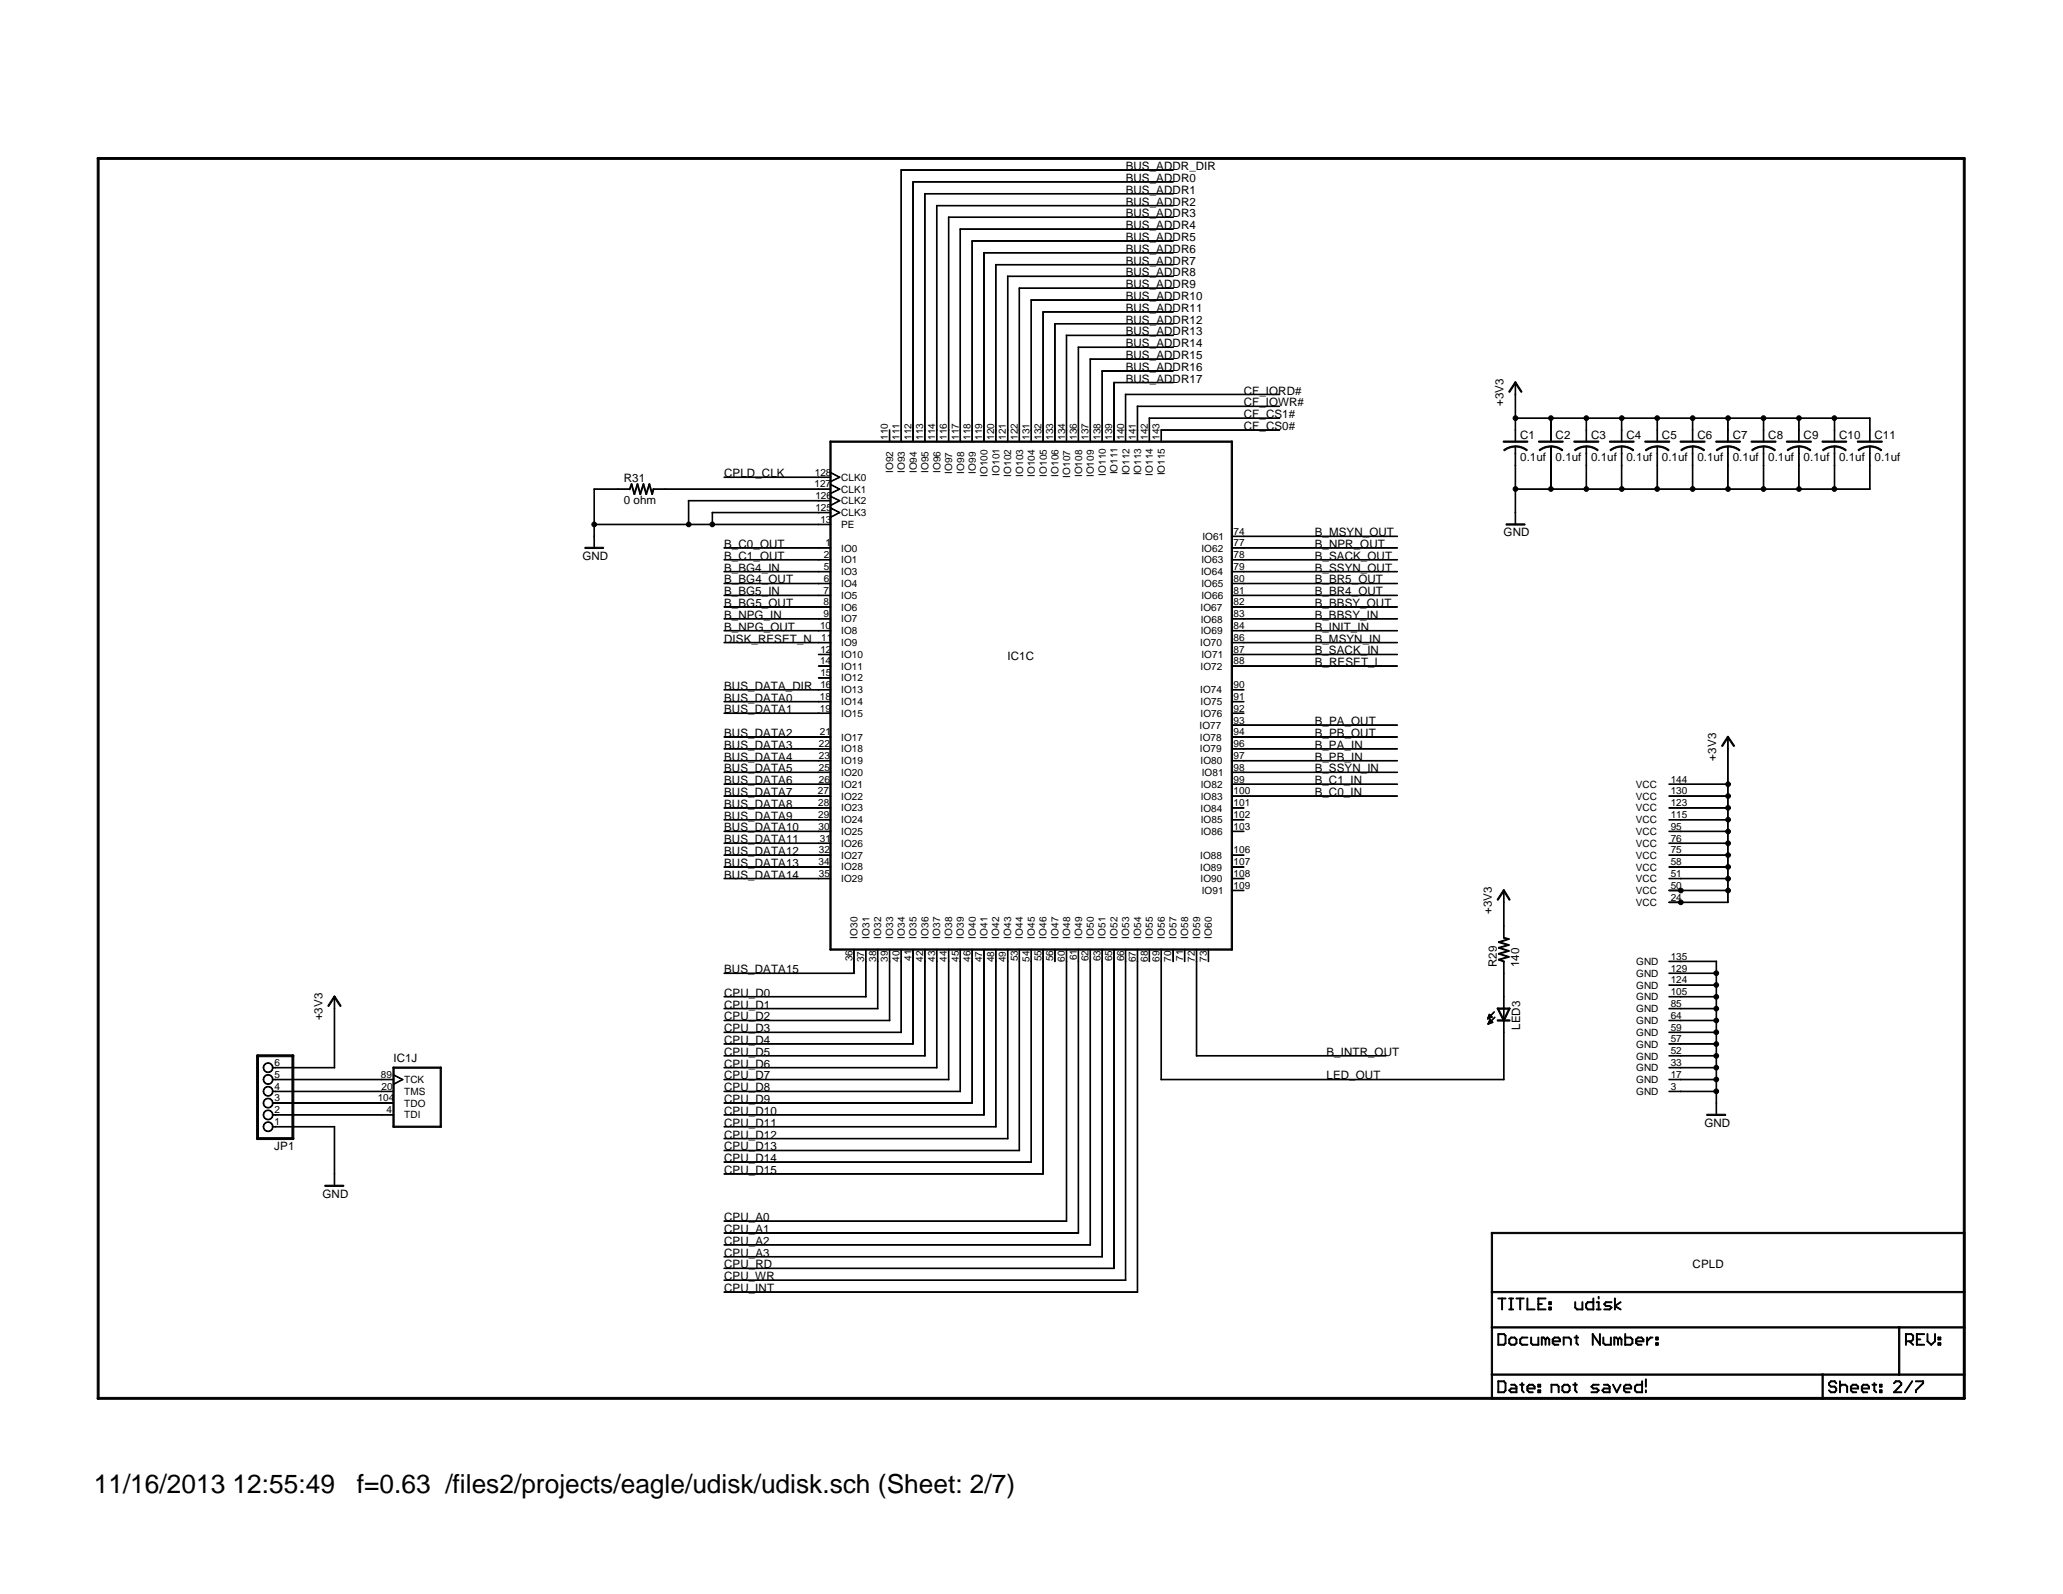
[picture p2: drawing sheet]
<svg xmlns="http://www.w3.org/2000/svg" width="279mm" height="216mm" viewBox="0 0 279 216" stroke-linecap="round" stroke-linejoin="round" font-family="sans-serif">
<defs><g id="words">
<g font-size="3.6">
<text x="12.7" y="202.2">11/16/2013 12:55:49</text>
<text x="48.3" y="202.2">f=0.63 /files2/projects/eagle/udisk/udisk.sch (Sheet: 2/7)</text>
</g>
<g font-size="1.6">
<text x="152.5" y="23">BUS_ADDR_DIR</text>
<text x="152.5" y="24.6">BUS_ADDR0</text>
<text x="152.5" y="26.2">BUS_ADDR1</text>
<text x="152.5" y="27.8">BUS_ADDR2</text>
<text x="152.5" y="29.4">BUS_ADDR3</text>
<text x="152.5" y="31">BUS_ADDR4</text>
<text x="152.5" y="32.6">BUS_ADDR5</text>
<text x="152.5" y="34.2">BUS_ADDR6</text>
<text x="152.5" y="35.8">BUS_ADDR7</text>
<text x="152.5" y="37.4">BUS_ADDR8</text>
<text x="152.5" y="39">BUS_ADDR9</text>
<text x="152.5" y="40.6">BUS_ADDR10</text>
<text x="152.5" y="42.2">BUS_ADDR11</text>
<text x="152.5" y="43.8">BUS_ADDR12</text>
<text x="152.5" y="45.4">BUS_ADDR13</text>
<text x="152.5" y="47">BUS_ADDR14</text>
<text x="152.5" y="48.6">BUS_ADDR15</text>
<text x="152.5" y="50.2">BUS_ADDR16</text>
<text x="152.5" y="51.8">BUS_ADDR17</text>
<text x="168.5" y="53.4">CF_IORD#</text>
<text x="168.5" y="58.2">CF_CS0#</text>
<text x="168.5" y="56.6">CF_CS1#</text>
<text x="168.5" y="55">CF_IOWR#</text>
<text x="203.6" y="55" transform="rotate(-90 203.6 55)">+3V3</text>
<text x="205.9" y="59.4">C1</text>
<text x="210.7" y="59.4">C2</text>
<text x="215.5" y="59.4">C3</text>
<text x="220.3" y="59.4">C4</text>
<text x="225.1" y="59.4">C5</text>
<text x="229.9" y="59.4">C6</text>
<text x="234.7" y="59.4">C7</text>
<text x="239.5" y="59.4">C8</text>
<text x="244.3" y="59.4">C9</text>
<text x="249.1" y="59.4">C10</text>
<text x="253.9" y="59.4">C11</text>
<text x="84.5" y="65.3">R31</text>
<text x="98.1" y="64.6">CPLD_CLK</text>
<text x="205.9" y="62.5">0.1uf</text>
<text x="210.7" y="62.5">0.1uf</text>
<text x="215.5" y="62.5">0.1uf</text>
<text x="220.3" y="62.5">0.1uf</text>
<text x="225.1" y="62.5">0.1uf</text>
<text x="229.9" y="62.5">0.1uf</text>
<text x="234.7" y="62.5">0.1uf</text>
<text x="239.5" y="62.5">0.1uf</text>
<text x="244.3" y="62.5">0.1uf</text>
<text x="249.1" y="62.5">0.1uf</text>
<text x="253.9" y="62.5">0.1uf</text>
<text x="84.5" y="68.3">0 ohm</text>
<text x="78.9" y="75.8">GND</text>
<text x="98.1" y="74.2">B_C0_OUT</text>
<text x="98.1" y="75.8">B_C1_OUT</text>
<text x="98.1" y="77.4">B_BG4_IN</text>
<text x="178.1" y="72.6">B_MSYN_OUT</text>
<text x="178.1" y="74.2">B_NPR_OUT</text>
<text x="178.1" y="75.8">B_SACK_OUT</text>
<text x="178.1" y="77.4">B_SSYN_OUT</text>
<text x="203.6" y="72.6">GND</text>
<text x="98.1" y="79">B_BG4_OUT</text>
<text x="98.1" y="80.6">B_BG5_IN</text>
<text x="98.1" y="82.2">B_BG5_OUT</text>
<text x="98.1" y="83.8">B_NPG_IN</text>
<text x="178.1" y="79">B_BR5_OUT</text>
<text x="178.1" y="80.6">B_BR4_OUT</text>
<text x="178.1" y="82.2">B_BBSY_OUT</text>
<text x="178.1" y="83.8">B_BBSY_IN</text>
<text x="98.1" y="85.4">B_NPG_OUT</text>
<text x="98.1" y="87">DISK_RESET_N</text>
<text x="136.5" y="89.4">IC1C</text>
<text x="178.1" y="85.4">B_INIT_IN</text>
<text x="178.1" y="87">B_MSYN_IN</text>
<text x="178.1" y="88.6">B_SACK_IN</text>
<text x="98.1" y="93.4">BUS_DATA_DIR</text>
<text x="98.1" y="95">BUS_DATA0</text>
<text x="178.1" y="90.2">B_RESET_L</text>
<text x="98.1" y="96.6">BUS_DATA1</text>
<text x="98.1" y="99.8">BUS_DATA2</text>
<text x="98.1" y="101.4">BUS_DATA3</text>
<text x="178.1" y="101.4">B_PA_IN</text>
<text x="178.1" y="99.8">B_PB_OUT</text>
<text x="178.1" y="98.2">B_PA_OUT</text>
<text x="98.1" y="103">BUS_DATA4</text>
<text x="98.1" y="104.6">BUS_DATA5</text>
<text x="98.1" y="106.2">BUS_DATA6</text>
<text x="98.1" y="107.8">BUS_DATA7</text>
<text x="178.1" y="104.6">B_SSYN_IN</text>
<text x="178.1" y="106.2">B_C1_IN</text>
<text x="178.1" y="107.8">B_C0_IN</text>
<text x="178.1" y="103">B_PB_IN</text>
<text x="232.4" y="103" transform="rotate(-90 232.4 103)">+3V3</text>
<text x="98.1" y="109.4">BUS_DATA8</text>
<text x="98.1" y="111">BUS_DATA9</text>
<text x="98.1" y="112.6">BUS_DATA10</text>
<text x="98.1" y="114.2">BUS_DATA11</text>
<text x="98.1" y="115.8">BUS_DATA12</text>
<text x="98.1" y="117.4">BUS_DATA13</text>
<text x="98.1" y="119">BUS_DATA14</text>
<text x="202" y="123.8" transform="rotate(-90 202 123.8)">+3V3</text>
<text x="98.1" y="131.8">BUS_DATA15</text>
<text x="202.7" y="131" transform="rotate(-90 202.7 131)">R29</text>
<text x="205.7" y="131" transform="rotate(-90 205.7 131)">140</text>
<text x="98.1" y="135">CPU_D0</text>
<text x="98.1" y="136.6">CPU_D1</text>
<text x="43.7" y="138.2" transform="rotate(-90 43.7 138.2)">+3V3</text>
<text x="53.3" y="143.8">IC1J</text>
<text x="98.1" y="138.2">CPU_D2</text>
<text x="98.1" y="139.8">CPU_D3</text>
<text x="98.1" y="141.4">CPU_D4</text>
<text x="98.1" y="143">CPU_D5</text>
<text x="179.7" y="143">B_INTR_OUT</text>
<text x="205.9" y="139.5" transform="rotate(-90 205.9 139.5)">LED3</text>
<text x="98.1" y="144.6">CPU_D6</text>
<text x="98.1" y="146.2">CPU_D7</text>
<text x="98.1" y="147.8">CPU_D8</text>
<text x="98.1" y="149.4">CPU_D9</text>
<text x="179.7" y="146.2">LED_OUT</text>
<text x="37.1" y="155.7">JP1</text>
<text x="98.1" y="151">CPU_D10</text>
<text x="98.1" y="152.6">CPU_D11</text>
<text x="98.1" y="154.2">CPU_D12</text>
<text x="98.1" y="155.8">CPU_D13</text>
<text x="230.8" y="152.6">GND</text>
<text x="98.1" y="157.4">CPU_D14</text>
<text x="98.1" y="159">CPU_D15</text>
<text x="43.7" y="162.2">GND</text>
<text x="98.1" y="165.4">CPU_A0</text>
<text x="98.1" y="167">CPU_A1</text>
<text x="98.1" y="168.6">CPU_A2</text>
<text x="98.1" y="170.2">CPU_A3</text>
<text x="98.1" y="171.8">CPU_RD</text>
<text x="98.1" y="173.4">CPU_WR</text>
<text x="229.2" y="171.8">CPLD</text>
<text x="98.1" y="175">CPU_INT</text>
</g>
<g font-size="1.4">
<text x="120.2" y="59.6" transform="rotate(-90 120.2 59.6)">110</text>
<text x="121.8" y="59.6" transform="rotate(-90 121.8 59.6)">111</text>
<text x="123.4" y="59.6" transform="rotate(-90 123.4 59.6)">112</text>
<text x="125" y="59.6" transform="rotate(-90 125 59.6)">113</text>
<text x="126.6" y="59.6" transform="rotate(-90 126.6 59.6)">114</text>
<text x="128.2" y="59.6" transform="rotate(-90 128.2 59.6)">116</text>
<text x="129.8" y="59.6" transform="rotate(-90 129.8 59.6)">117</text>
<text x="131.4" y="59.6" transform="rotate(-90 131.4 59.6)">118</text>
<text x="133" y="59.6" transform="rotate(-90 133 59.6)">119</text>
<text x="134.6" y="59.6" transform="rotate(-90 134.6 59.6)">120</text>
<text x="136.2" y="59.6" transform="rotate(-90 136.2 59.6)">121</text>
<text x="137.8" y="59.6" transform="rotate(-90 137.8 59.6)">122</text>
<text x="139.4" y="59.6" transform="rotate(-90 139.4 59.6)">131</text>
<text x="141" y="59.6" transform="rotate(-90 141 59.6)">132</text>
<text x="142.6" y="59.6" transform="rotate(-90 142.6 59.6)">133</text>
<text x="144.2" y="59.6" transform="rotate(-90 144.2 59.6)">134</text>
<text x="145.8" y="59.6" transform="rotate(-90 145.8 59.6)">136</text>
<text x="147.4" y="59.6" transform="rotate(-90 147.4 59.6)">137</text>
<text x="149" y="59.6" transform="rotate(-90 149 59.6)">138</text>
<text x="150.6" y="59.6" transform="rotate(-90 150.6 59.6)">139</text>
<text x="152.2" y="59.6" transform="rotate(-90 152.2 59.6)">140</text>
<text x="153.8" y="59.6" transform="rotate(-90 153.8 59.6)">141</text>
<text x="155.4" y="59.6" transform="rotate(-90 155.4 59.6)">142</text>
<text x="157" y="59.6" transform="rotate(-90 157 59.6)">143</text>
<text x="110.3" y="64.4">128</text>
<text x="113.9" y="65.1">CLK0</text>
<text x="121" y="64.1" transform="rotate(-90 121 64.1)">IO92</text>
<text x="122.6" y="64.1" transform="rotate(-90 122.6 64.1)">IO93</text>
<text x="124.2" y="64.1" transform="rotate(-90 124.2 64.1)">IO94</text>
<text x="125.8" y="64.1" transform="rotate(-90 125.8 64.1)">IO95</text>
<text x="127.4" y="64.1" transform="rotate(-90 127.4 64.1)">IO96</text>
<text x="129" y="64.2" transform="rotate(-90 129 64.2)">IO97</text>
<text x="130.6" y="64.1" transform="rotate(-90 130.6 64.1)">IO98</text>
<text x="132.2" y="64.1" transform="rotate(-90 132.2 64.1)">IO99</text>
<text x="133.8" y="64.6" transform="rotate(-90 133.8 64.6)">IO100</text>
<text x="135.4" y="64.4" transform="rotate(-90 135.4 64.4)">IO101</text>
<text x="137" y="64.6" transform="rotate(-90 137 64.6)">IO102</text>
<text x="138.6" y="64.6" transform="rotate(-90 138.6 64.6)">IO103</text>
<text x="140.2" y="64.6" transform="rotate(-90 140.2 64.6)">IO104</text>
<text x="141.8" y="64.6" transform="rotate(-90 141.8 64.6)">IO105</text>
<text x="143.4" y="64.6" transform="rotate(-90 143.4 64.6)">IO106</text>
<text x="145" y="64.7" transform="rotate(-90 145 64.7)">IO107</text>
<text x="146.6" y="64.6" transform="rotate(-90 146.6 64.6)">IO108</text>
<text x="148.2" y="64.6" transform="rotate(-90 148.2 64.6)">IO109</text>
<text x="149.8" y="64.4" transform="rotate(-90 149.8 64.4)">IO110</text>
<text x="151.4" y="64.3" transform="rotate(-90 151.4 64.3)">IO111</text>
<text x="153" y="64.4" transform="rotate(-90 153 64.4)">IO112</text>
<text x="154.6" y="64.4" transform="rotate(-90 154.6 64.4)">IO113</text>
<text x="156.2" y="64.4" transform="rotate(-90 156.2 64.4)">IO114</text>
<text x="157.8" y="64.4" transform="rotate(-90 157.8 64.4)">IO115</text>
<text x="110.3" y="66">127</text>
<text x="110.4" y="67.6">126</text>
<text x="110.4" y="69.2">125</text>
<text x="111.1" y="70.8">13</text>
<text x="113.9" y="66.7">CLK1</text>
<text x="113.9" y="68.3">CLK2</text>
<text x="113.9" y="69.9">CLK3</text>
<text x="113.9" y="71.5">PE</text>
<text x="111.6" y="75.6">2</text>
<text x="111.6" y="77.2">5</text>
<text x="111.8" y="74">1</text>
<text x="113.9" y="74.7">IO0</text>
<text x="113.9" y="76.3">IO1</text>
<text x="113.9" y="77.9">IO3</text>
<text x="162.7" y="77.9">IO64</text>
<text x="162.7" y="74.7">IO62</text>
<text x="162.7" y="76.3">IO63</text>
<text x="162.8" y="73.1">IO61</text>
<text x="167.1" y="72.4">74</text>
<text x="167.1" y="74">77</text>
<text x="167.1" y="75.6">78</text>
<text x="167.1" y="77.2">79</text>
<text x="111.5" y="80.4">7</text>
<text x="111.5" y="82">8</text>
<text x="111.5" y="83.6">9</text>
<text x="111.6" y="78.8">6</text>
<text x="113.9" y="79.5">IO4</text>
<text x="113.9" y="81.1">IO5</text>
<text x="113.9" y="82.7">IO6</text>
<text x="162.6" y="82.7">IO67</text>
<text x="162.7" y="79.5">IO65</text>
<text x="162.7" y="81.1">IO66</text>
<text x="167.1" y="78.8">80</text>
<text x="167.1" y="80.4">81</text>
<text x="167.1" y="82">82</text>
<text x="167.1" y="83.6">83</text>
<text x="111.1" y="85.2">10</text>
<text x="111.1" y="88.4">12</text>
<text x="111.2" y="86.8">11</text>
<text x="113.9" y="84.3">IO7</text>
<text x="113.9" y="85.9">IO8</text>
<text x="113.9" y="87.5">IO9</text>
<text x="113.9" y="89.1">IO10</text>
<text x="162.5" y="87.5">IO70</text>
<text x="162.6" y="84.3">IO68</text>
<text x="162.6" y="85.9">IO69</text>
<text x="162.7" y="89.1">IO71</text>
<text x="167.1" y="85.2">84</text>
<text x="167.1" y="86.8">86</text>
<text x="167.1" y="88.4">87</text>
<text x="111" y="94.8">18</text>
<text x="111.1" y="90">14</text>
<text x="111.1" y="91.6">15</text>
<text x="111.1" y="93.2">16</text>
<text x="113.9" y="90.7">IO11</text>
<text x="113.9" y="92.3">IO12</text>
<text x="113.9" y="93.9">IO13</text>
<text x="113.9" y="95.5">IO14</text>
<text x="162.5" y="93.9">IO74</text>
<text x="162.6" y="90.7">IO72</text>
<text x="162.6" y="95.5">IO75</text>
<text x="167.1" y="90">88</text>
<text x="167.1" y="93.2">90</text>
<text x="167.1" y="94.8">91</text>
<text x="110.9" y="101.2">22</text>
<text x="111" y="96.4">19</text>
<text x="111" y="99.6">21</text>
<text x="113.9" y="97.1">IO15</text>
<text x="113.9" y="100.3">IO17</text>
<text x="113.9" y="101.9">IO18</text>
<text x="162.5" y="98.7">IO77</text>
<text x="162.5" y="100.3">IO78</text>
<text x="162.5" y="101.9">IO79</text>
<text x="162.6" y="97.1">IO76</text>
<text x="167.1" y="96.4">92</text>
<text x="167.1" y="98">93</text>
<text x="167.1" y="99.6">94</text>
<text x="167.1" y="101.2">96</text>
<text x="110.8" y="107.6">27</text>
<text x="110.9" y="102.8">23</text>
<text x="110.9" y="104.4">25</text>
<text x="110.9" y="106">26</text>
<text x="113.9" y="103.5">IO19</text>
<text x="113.9" y="105.1">IO20</text>
<text x="113.9" y="106.7">IO21</text>
<text x="162.6" y="103.5">IO80</text>
<text x="162.6" y="106.7">IO82</text>
<text x="162.8" y="105.1">IO81</text>
<text x="167.1" y="102.8">97</text>
<text x="167.1" y="104.4">98</text>
<text x="167.1" y="106">99</text>
<text x="167.1" y="107.6">100</text>
<text x="221.6" y="106.7">VCC</text>
<text x="226.3" y="107.6">130</text>
<text x="226.3" y="106">144</text>
<text x="110.8" y="109.2">28</text>
<text x="110.8" y="110.8">29</text>
<text x="110.8" y="112.4">30</text>
<text x="111" y="114">31</text>
<text x="113.9" y="108.3">IO22</text>
<text x="113.9" y="109.9">IO23</text>
<text x="113.9" y="111.5">IO24</text>
<text x="113.9" y="113.1">IO25</text>
<text x="162.6" y="109.9">IO84</text>
<text x="162.6" y="108.3">IO83</text>
<text x="162.6" y="111.5">IO85</text>
<text x="162.6" y="113.1">IO86</text>
<text x="167.1" y="109.2">101</text>
<text x="167.1" y="110.8">102</text>
<text x="167.1" y="112.4">103</text>
<text x="221.6" y="113.1">VCC</text>
<text x="221.6" y="111.5">VCC</text>
<text x="221.6" y="109.9">VCC</text>
<text x="221.6" y="108.3">VCC</text>
<text x="226.3" y="114">76</text>
<text x="226.3" y="112.4">95</text>
<text x="226.3" y="110.8">115</text>
<text x="226.3" y="109.2">123</text>
<text x="110.8" y="117.2">34</text>
<text x="110.9" y="115.6">32</text>
<text x="110.9" y="118.8">35</text>
<text x="113.9" y="114.7">IO26</text>
<text x="113.9" y="116.3">IO27</text>
<text x="113.9" y="117.9">IO28</text>
<text x="113.9" y="119.5">IO29</text>
<text x="162.5" y="116.3">IO88</text>
<text x="162.5" y="117.9">IO89</text>
<text x="162.6" y="119.5">IO90</text>
<text x="167.1" y="115.6">106</text>
<text x="167.1" y="117.2">107</text>
<text x="167.1" y="118.8">108</text>
<text x="221.6" y="119.5">VCC</text>
<text x="221.6" y="117.9">VCC</text>
<text x="221.6" y="116.3">VCC</text>
<text x="221.6" y="114.7">VCC</text>
<text x="226.3" y="118.8">51</text>
<text x="226.3" y="117.2">58</text>
<text x="226.3" y="115.6">75</text>
<text x="162.8" y="121.1">IO91</text>
<text x="167.1" y="120.4">109</text>
<text x="221.6" y="122.7">VCC</text>
<text x="221.6" y="121.1">VCC</text>
<text x="226.3" y="122">24</text>
<text x="226.3" y="120.4">50</text>
<text x="115.4" y="130.2" transform="rotate(-90 115.4 130.2)">36</text>
<text x="116.1" y="127.1" transform="rotate(-90 116.1 127.1)">IO30</text>
<text x="117" y="130.3" transform="rotate(-90 117 130.3)">37</text>
<text x="117.7" y="127.1" transform="rotate(-90 117.7 127.1)">IO31</text>
<text x="118.6" y="130.3" transform="rotate(-90 118.6 130.3)">38</text>
<text x="119.3" y="127.1" transform="rotate(-90 119.3 127.1)">IO32</text>
<text x="120.2" y="130.3" transform="rotate(-90 120.2 130.3)">39</text>
<text x="120.9" y="127.1" transform="rotate(-90 120.9 127.1)">IO33</text>
<text x="121.8" y="130.3" transform="rotate(-90 121.8 130.3)">40</text>
<text x="122.5" y="127.1" transform="rotate(-90 122.5 127.1)">IO34</text>
<text x="123.4" y="130.1" transform="rotate(-90 123.4 130.1)">41</text>
<text x="124.1" y="127.1" transform="rotate(-90 124.1 127.1)">IO35</text>
<text x="125" y="130.2" transform="rotate(-90 125 130.2)">42</text>
<text x="125.7" y="127.1" transform="rotate(-90 125.7 127.1)">IO36</text>
<text x="126.6" y="130.2" transform="rotate(-90 126.6 130.2)">43</text>
<text x="127.3" y="127.1" transform="rotate(-90 127.3 127.1)">IO37</text>
<text x="128.2" y="130.3" transform="rotate(-90 128.2 130.3)">44</text>
<text x="128.9" y="127.1" transform="rotate(-90 128.9 127.1)">IO38</text>
<text x="129.8" y="130.2" transform="rotate(-90 129.8 130.2)">45</text>
<text x="130.5" y="127.1" transform="rotate(-90 130.5 127.1)">IO39</text>
<text x="131.4" y="130.2" transform="rotate(-90 131.4 130.2)">46</text>
<text x="132.1" y="127.1" transform="rotate(-90 132.1 127.1)">IO40</text>
<text x="133" y="130.4" transform="rotate(-90 133 130.4)">47</text>
<text x="133.7" y="127.1" transform="rotate(-90 133.7 127.1)">IO41</text>
<text x="134.6" y="130.3" transform="rotate(-90 134.6 130.3)">48</text>
<text x="135.3" y="127.1" transform="rotate(-90 135.3 127.1)">IO42</text>
<text x="136.2" y="130.3" transform="rotate(-90 136.2 130.3)">49</text>
<text x="136.9" y="127.1" transform="rotate(-90 136.9 127.1)">IO43</text>
<text x="137.8" y="130.2" transform="rotate(-90 137.8 130.2)">53</text>
<text x="138.5" y="127.1" transform="rotate(-90 138.5 127.1)">IO44</text>
<text x="139.4" y="130.2" transform="rotate(-90 139.4 130.2)">54</text>
<text x="140.1" y="127.1" transform="rotate(-90 140.1 127.1)">IO45</text>
<text x="141" y="130.2" transform="rotate(-90 141 130.2)">55</text>
<text x="141.7" y="127.1" transform="rotate(-90 141.7 127.1)">IO46</text>
<text x="142.6" y="130.2" transform="rotate(-90 142.6 130.2)">56</text>
<text x="143.3" y="127.1" transform="rotate(-90 143.3 127.1)">IO47</text>
<text x="144.2" y="130.2" transform="rotate(-90 144.2 130.2)">60</text>
<text x="144.9" y="127.1" transform="rotate(-90 144.9 127.1)">IO48</text>
<text x="145.8" y="130.1" transform="rotate(-90 145.8 130.1)">61</text>
<text x="146.5" y="127.1" transform="rotate(-90 146.5 127.1)">IO49</text>
<text x="147.4" y="130.2" transform="rotate(-90 147.4 130.2)">62</text>
<text x="148.1" y="127.1" transform="rotate(-90 148.1 127.1)">IO50</text>
<text x="149" y="130.2" transform="rotate(-90 149 130.2)">63</text>
<text x="149.7" y="127.1" transform="rotate(-90 149.7 127.1)">IO51</text>
<text x="150.6" y="130.2" transform="rotate(-90 150.6 130.2)">65</text>
<text x="151.3" y="127.1" transform="rotate(-90 151.3 127.1)">IO52</text>
<text x="152.2" y="130.2" transform="rotate(-90 152.2 130.2)">66</text>
<text x="152.9" y="127.1" transform="rotate(-90 152.9 127.1)">IO53</text>
<text x="153.8" y="130.3" transform="rotate(-90 153.8 130.3)">67</text>
<text x="154.5" y="127.1" transform="rotate(-90 154.5 127.1)">IO54</text>
<text x="155.4" y="130.3" transform="rotate(-90 155.4 130.3)">68</text>
<text x="156.1" y="127.1" transform="rotate(-90 156.1 127.1)">IO55</text>
<text x="157" y="130.3" transform="rotate(-90 157 130.3)">69</text>
<text x="157.7" y="127.1" transform="rotate(-90 157.7 127.1)">IO56</text>
<text x="158.6" y="130.3" transform="rotate(-90 158.6 130.3)">70</text>
<text x="159.3" y="127.1" transform="rotate(-90 159.3 127.1)">IO57</text>
<text x="160.2" y="130.1" transform="rotate(-90 160.2 130.1)">71</text>
<text x="160.9" y="127.1" transform="rotate(-90 160.9 127.1)">IO58</text>
<text x="161.8" y="130.2" transform="rotate(-90 161.8 130.2)">72</text>
<text x="162.5" y="127.1" transform="rotate(-90 162.5 127.1)">IO59</text>
<text x="163.4" y="130.2" transform="rotate(-90 163.4 130.2)">73</text>
<text x="164.1" y="127.1" transform="rotate(-90 164.1 127.1)">IO60</text>
<text x="221.6" y="130.7">GND</text>
<text x="226.3" y="131.6">129</text>
<text x="226.3" y="130">135</text>
<text x="221.6" y="137.1">GND</text>
<text x="221.6" y="135.5">GND</text>
<text x="221.6" y="133.9">GND</text>
<text x="221.6" y="132.3">GND</text>
<text x="226.3" y="138">64</text>
<text x="226.3" y="136.4">85</text>
<text x="226.3" y="134.8">105</text>
<text x="226.3" y="133.2">124</text>
<text x="221.6" y="143.5">GND</text>
<text x="221.6" y="141.9">GND</text>
<text x="221.6" y="140.3">GND</text>
<text x="221.6" y="138.7">GND</text>
<text x="226.3" y="142.8">52</text>
<text x="226.3" y="141.2">57</text>
<text x="226.3" y="139.6">59</text>
<text x="37.2" y="149.2">3</text>
<text x="37.2" y="147.6">4</text>
<text x="37.2" y="146">5</text>
<text x="37.2" y="144.4">6</text>
<text x="51.2" y="149.2">104</text>
<text x="51.6" y="146">89</text>
<text x="51.7" y="147.6">20</text>
<text x="54.8" y="146.7">TCK</text>
<text x="54.8" y="148.3">TMS</text>
<text x="54.8" y="149.9">TDO</text>
<text x="221.6" y="148.3">GND</text>
<text x="221.6" y="146.7">GND</text>
<text x="221.6" y="145.1">GND</text>
<text x="226.3" y="147.6">3</text>
<text x="226.3" y="146">17</text>
<text x="226.3" y="144.4">33</text>
<text x="37.2" y="152.4">1</text>
<text x="37.2" y="150.8">2</text>
<text x="52.3" y="150.8">4</text>
<text x="54.8" y="151.5">TDI</text>
</g>
</g></defs>
<g fill="#000">
<path d="M122 23h36.9z" fill-rule="evenodd"/>
<path d="M123.6 24.6l35.3 .1z" fill-rule="evenodd"/>
<path d="M125.2 26.2l33.7 .1h-33.7z" fill-rule="evenodd"/>
<path d="M126.9 27.8l32 .1h-32z" fill-rule="evenodd"/>
<path d="M128.4 29.4h30.5z" fill-rule="evenodd"/>
<path d="M130 31h28.9l-28.9 .1z" fill-rule="evenodd"/>
<path d="M131.6 32.6l27.3 .1h-27.3z" fill-rule="evenodd"/>
<path d="M133.2 34.2l25.7 .1z" fill-rule="evenodd"/>
<path d="M134.9 35.8l24 .1h-24z" fill-rule="evenodd"/>
<path d="M136.5 37.4h22.4l-22.4 .1z" fill-rule="evenodd"/>
<path d="M138 39h20.9z" fill-rule="evenodd"/>
<path d="M13.2 21.3h252.9v.2v.1h-252.9v-.1z" fill-rule="evenodd"/>
<path d="M120.5 58.2v1.7z" fill-rule="evenodd"/>
<path d="M122 23h.1v35.3z" fill-rule="evenodd"/>
<path d="M122 58.2h.1v1.7z" fill-rule="evenodd"/>
<path d="M123.6 24.6h.1v33.7z" fill-rule="evenodd"/>
<path d="M123.6 58.2h.1v1.7z" fill-rule="evenodd"/>
<path d="M125.2 26.2l.1 32.1z" fill-rule="evenodd"/>
<path d="M125.2 58.2l.1 1.7z" fill-rule="evenodd"/>
<path d="M126.9 27.8v30.5z" fill-rule="evenodd"/>
<path d="M126.8 58.2h.1v1.7z" fill-rule="evenodd"/>
<path d="M128.4 29.4h.1v28.9z" fill-rule="evenodd"/>
<path d="M128.4 58.2h.1v1.7z" fill-rule="evenodd"/>
<path d="M130 31l.1 27.3z" fill-rule="evenodd"/>
<path d="M130 58.2l.1 1.7z" fill-rule="evenodd"/>
<path d="M131.6 32.6l.1 25.7z" fill-rule="evenodd"/>
<path d="M131.6 58.2h.1v1.7z" fill-rule="evenodd"/>
<path d="M133.2 34.2h.1v24.1z" fill-rule="evenodd"/>
<path d="M133.2 58.2h.1v1.7z" fill-rule="evenodd"/>
<path d="M134.9 35.8v22.5z" fill-rule="evenodd"/>
<path d="M134.9 58.2v1.7z" fill-rule="evenodd"/>
<path d="M136.5 37.4v20.9z" fill-rule="evenodd"/>
<path d="M136.4 58.2h.1v1.7z" fill-rule="evenodd"/>
<path d="M138 39h.1v19.3z" fill-rule="evenodd"/>
<path d="M138 58.2h.1v1.7z" fill-rule="evenodd"/>
<path d="M139.6 40.6l.1 17.7z" fill-rule="evenodd"/>
<path d="M139.6 58.2l.1 1.7z" fill-rule="evenodd"/>
<path d="M141.2 42.2h.1v16.1z" fill-rule="evenodd"/>
<path d="M141.2 58.2h.1v1.7z" fill-rule="evenodd"/>
<path d="M142.8 43.8h.1v14.5z" fill-rule="evenodd"/>
<path d="M142.8 58.2h.1v1.7z" fill-rule="evenodd"/>
<path d="M144.4 45.4l.1 12.9z" fill-rule="evenodd"/>
<path d="M144.4 58.2l.1 1.7z" fill-rule="evenodd"/>
<path d="M146 47h.1v11.3z" fill-rule="evenodd"/>
<path d="M146 58.2h.1v1.7z" fill-rule="evenodd"/>
<path d="M147.6 48.6h.1v9.7z" fill-rule="evenodd"/>
<path d="M147.6 58.2h.1v1.7z" fill-rule="evenodd"/>
<path d="M149.2 50.2l.1 8.1z" fill-rule="evenodd"/>
<path d="M149.2 58.2l.1 1.7z" fill-rule="evenodd"/>
<path d="M150.8 51.8h.1v6.5z" fill-rule="evenodd"/>
<path d="M150.8 58.2h.1v1.7z" fill-rule="evenodd"/>
<path d="M152.4 53.4h.1v4.9z" fill-rule="evenodd"/>
<path d="M152.4 58.2h.1v1.7z" fill-rule="evenodd"/>
<path d="M154 55l.1 3.3z" fill-rule="evenodd"/>
<path d="M154 58.2l.1 1.7z" fill-rule="evenodd"/>
<path d="M155.6 56.6h.1v1.7z" fill-rule="evenodd"/>
<path d="M155.6 58.2h.1v1.7z" fill-rule="evenodd"/>
<path d="M157.2 58.2h.1v1.7z" fill-rule="evenodd"/>
<path d="M139.6 40.6l19.3 .1h-19.3z" fill-rule="evenodd"/>
<path d="M141.2 42.2l17.7 .1z" fill-rule="evenodd"/>
<path d="M142.8 43.8l16.1 .1z" fill-rule="evenodd"/>
<path d="M144.4 45.4h14.5l-14.5 .1z" fill-rule="evenodd"/>
<path d="M146 47l12.9 .1z" fill-rule="evenodd"/>
<path d="M147.6 48.6l11.3 .1z" fill-rule="evenodd"/>
<path d="M149.2 50.2l9.7 .1h-9.7z" fill-rule="evenodd"/>
<path d="M150.8 51.8h8.1z" fill-rule="evenodd"/>
<path d="M112.4 59.8l54.5-.1v.2h-54.5z" fill-rule="evenodd"/>
<path d="M157.2 58.2l16.1 .1z" fill-rule="evenodd"/>
<path d="M155.6 56.6l17.7 .1z" fill-rule="evenodd"/>
<path d="M154 55l19.3 .1h-19.3z" fill-rule="evenodd"/>
<path d="M152.4 53.4h20.9z" fill-rule="evenodd"/>
<path d="M205.2 51.7l.1 .1-.9 1.3-.1-.1z" fill-rule="evenodd"/>
<path d="M205.2 56.6h.1l-.1 1.7z" fill-rule="evenodd"/>
<path d="M205.2 53.4v3.3z" fill-rule="evenodd"/>
<path d="M205.2 51.8h.1l-.1 1.7z" fill-rule="evenodd"/>
<path d="M205.2 58.2h.1l-.1 1.7z" fill-rule="evenodd"/>
<path d="M205.1 51.8h.2l.8 1.2v.1z" fill-rule="evenodd"/>
<path d="M203.6 59.8l3.3-.1v.2h-3.3z" fill-rule="evenodd"/>
<path d="M210 56.6h.1v1.7z" fill-rule="evenodd"/>
<path d="M205.2 56.6l4.9 .1z" fill-rule="evenodd"/>
<path d="M210 58.2h.1v1.7z" fill-rule="evenodd"/>
<path d="M208.4 59.8l3.3-.1v.2h-3.3z" fill-rule="evenodd"/>
<path d="M214.8 56.6h.1v1.7z" fill-rule="evenodd"/>
<path d="M210 56.6l4.9 .1z" fill-rule="evenodd"/>
<path d="M214.8 58.2h.1v1.7z" fill-rule="evenodd"/>
<path d="M213.2 59.7h3.3v.2h-3.3z" fill-rule="evenodd"/>
<path d="M219.6 56.6h.1l-.1 1.7z" fill-rule="evenodd"/>
<path d="M214.8 56.6l4.9 .1z" fill-rule="evenodd"/>
<path d="M219.6 58.2h.1l-.1 1.7z" fill-rule="evenodd"/>
<path d="M218 59.8l3.3-.1v.2h-3.3z" fill-rule="evenodd"/>
<path d="M224.4 56.6h.1v1.7z" fill-rule="evenodd"/>
<path d="M219.6 56.6l4.9 .1z" fill-rule="evenodd"/>
<path d="M224.4 58.2h.1v1.7z" fill-rule="evenodd"/>
<path d="M222.8 59.8l3.3-.1v.2h-3.3z" fill-rule="evenodd"/>
<path d="M229.2 56.6h.1v1.7z" fill-rule="evenodd"/>
<path d="M224.4 56.6l4.9 .1z" fill-rule="evenodd"/>
<path d="M229.2 58.2h.1v1.7z" fill-rule="evenodd"/>
<path d="M227.6 59.7h3.3v.2h-3.3z" fill-rule="evenodd"/>
<path d="M234 56.6h.1l-.1 1.7z" fill-rule="evenodd"/>
<path d="M229.2 56.6l4.9 .1z" fill-rule="evenodd"/>
<path d="M234 58.2h.1l-.1 1.7z" fill-rule="evenodd"/>
<path d="M232.4 59.8l3.3-.1v.2h-3.3z" fill-rule="evenodd"/>
<path d="M238.8 56.6h.1v1.7z" fill-rule="evenodd"/>
<path d="M234 56.6l4.9 .1z" fill-rule="evenodd"/>
<path d="M238.8 58.2h.1v1.7z" fill-rule="evenodd"/>
<path d="M237.2 59.7h3.3v.2h-3.3z" fill-rule="evenodd"/>
<path d="M243.6 56.6h.1l-.1 1.7z" fill-rule="evenodd"/>
<path d="M238.8 56.6l4.9 .1z" fill-rule="evenodd"/>
<path d="M243.6 58.2h.1l-.1 1.7z" fill-rule="evenodd"/>
<path d="M242 59.7h3.3v.2h-3.3z" fill-rule="evenodd"/>
<path d="M248.4 56.6h.1v1.7z" fill-rule="evenodd"/>
<path d="M243.6 56.6l4.9 .1z" fill-rule="evenodd"/>
<path d="M248.4 58.2h.1v1.7z" fill-rule="evenodd"/>
<path d="M246.8 59.8l3.3-.1v.2h-3.3z" fill-rule="evenodd"/>
<path d="M253.2 56.6h.1v1.7z" fill-rule="evenodd"/>
<path d="M248.4 56.6l4.9 .1z" fill-rule="evenodd"/>
<path d="M253.2 58.2h.1v1.7z" fill-rule="evenodd"/>
<path d="M251.6 59.7h3.3v.2h-3.3z" fill-rule="evenodd"/>
<path d="M80.4 71h.1v1.7z" fill-rule="evenodd"/>
<path d="M80.5 66.2v4.9z" fill-rule="evenodd"/>
<path d="M80.4 72.6h.1v1.7z" fill-rule="evenodd"/>
<path d="M79.2 74.2l2.5-.1v.1l-2.4 .1z" fill-rule="evenodd"/>
<path d="M80.5 66.2l3.2 .1h-3.2z" fill-rule="evenodd"/>
<path d="M83.7 66.2l1.6 .1z" fill-rule="evenodd"/>
<path d="M85.5 65.6h.1l-.3 .7z" fill-rule="evenodd"/>
<path d="M86.3 65.5l.1 .1-.5 1.4z" fill-rule="evenodd"/>
<path d="M85.5 65.6h.1l.3 1.4v-.1z" fill-rule="evenodd"/>
<path d="M87.1 65.5l.1 .1-.5 1.4z" fill-rule="evenodd"/>
<path d="M86.3 65.6h.1l.3 1.4v-.1z" fill-rule="evenodd"/>
<path d="M87.9 65.6h.1l-.5 1.4z" fill-rule="evenodd"/>
<path d="M87.1 65.6h.1l.4 1.4-.1-.1z" fill-rule="evenodd"/>
<path d="M88.5 66.2l.1 .1-.2 .6-.1 .1z" fill-rule="evenodd"/>
<path d="M87.9 65.6h.1l.4 1.4-.1-.1z" fill-rule="evenodd"/>
<path d="M88.4 66.2l1.7 .1z" fill-rule="evenodd"/>
<path d="M80.4 71l12.9 .1z" fill-rule="evenodd"/>
<path d="M93.2 67.8h.1v3.3z" fill-rule="evenodd"/>
<path d="M93.2 71l3.3 .1z" fill-rule="evenodd"/>
<path d="M96.5 69.4v1.7z" fill-rule="evenodd"/>
<path d="M98.1 74.2h12.8l-12.8 .1z" fill-rule="evenodd"/>
<path d="M98 75.8h12.9z" fill-rule="evenodd"/>
<path d="M98 77.4h12.9z" fill-rule="evenodd"/>
<path d="M98 79l12.9 .1z" fill-rule="evenodd"/>
<path d="M93.2 67.8h17.7z" fill-rule="evenodd"/>
<path d="M96.5 69.4h14.4l-14.4 .1z" fill-rule="evenodd"/>
<path d="M96.5 71l14.4 .1h-14.4z" fill-rule="evenodd"/>
<path d="M98.1 64.6l12.8 .1h-12.8z" fill-rule="evenodd"/>
<path d="M90.1 66.2l20.8 .1h-20.8z" fill-rule="evenodd"/>
<path d="M110.9 64.6l1.6 .1h-1.6z" fill-rule="evenodd"/>
<path d="M110.9 66.2l1.6 .1h-1.6z" fill-rule="evenodd"/>
<path d="M110.9 67.8h1.6l-1.6 .1z" fill-rule="evenodd"/>
<path d="M110.9 69.4h1.6l-1.6 .1z" fill-rule="evenodd"/>
<path d="M110.9 71l1.6 .1h-1.6z" fill-rule="evenodd"/>
<path d="M110.9 74.2h1.6l-1.6 .1z" fill-rule="evenodd"/>
<path d="M110.9 75.8h1.6l-1.6 .1z" fill-rule="evenodd"/>
<path d="M110.9 77.4h1.6l-1.6 .1z" fill-rule="evenodd"/>
<path d="M110.9 79l1.6 .1h-1.6z" fill-rule="evenodd"/>
<path d="M112.4 64l1.3 .7z" fill-rule="evenodd"/>
<path d="M112.4 65.2l1.3-.6-1.2 .7z" fill-rule="evenodd"/>
<path d="M112.5 65.6l1.2 .7-1.2-.6z" fill-rule="evenodd"/>
<path d="M112.4 66.8l1.3-.6-1.2 .7z" fill-rule="evenodd"/>
<path d="M112.4 67.2l1.3 .6z" fill-rule="evenodd"/>
<path d="M112.4 68.4l1.3-.6-1.2 .7z" fill-rule="evenodd"/>
<path d="M112.4 68.8l1.3 .6z" fill-rule="evenodd"/>
<path d="M112.4 70l1.3-.6-1.2 .7z" fill-rule="evenodd"/>
<path d="M166.8 72.6l1.7 .1z" fill-rule="evenodd"/>
<path d="M166.8 74.2h1.7z" fill-rule="evenodd"/>
<path d="M166.8 75.8h1.7z" fill-rule="evenodd"/>
<path d="M166.8 77.4h1.7z" fill-rule="evenodd"/>
<path d="M166.8 79l1.7 .1z" fill-rule="evenodd"/>
<path d="M168.4 72.6l20.9 .1h-20.9z" fill-rule="evenodd"/>
<path d="M168.4 74.2h20.9l-20.9 .1z" fill-rule="evenodd"/>
<path d="M168.4 75.8h20.9l-20.9 .1z" fill-rule="evenodd"/>
<path d="M168.4 77.4h20.9l-20.9 .1z" fill-rule="evenodd"/>
<path d="M168.4 79l20.9 .1h-20.9z" fill-rule="evenodd"/>
<path d="M203.6 60.9l.8-.4 .8-.1v.2l-.7 .1-.8 .4z" fill-rule="evenodd"/>
<path d="M205.2 66.2h.1l-.1 3.3z" fill-rule="evenodd"/>
<path d="M205.2 63h.1l-.1 3.3z" fill-rule="evenodd"/>
<path d="M205.2 69.4v1.7z" fill-rule="evenodd"/>
<path d="M205.2 60.5v1z" fill-rule="evenodd"/>
<path d="M205.2 61.4h.1l-.1 1.7z" fill-rule="evenodd"/>
<path d="M204 71h2.5v.1h-2.5z" fill-rule="evenodd"/>
<path d="M205.2 60.4l.9 .1 .8 .4-.1 .2-.8-.4-.8-.2z" fill-rule="evenodd"/>
<path d="M208.4 60.9l.8-.4 .8-.1v.2l-.7 .1-.8 .4z" fill-rule="evenodd"/>
<path d="M210 63h.1v3.3z" fill-rule="evenodd"/>
<path d="M205.2 66.2l4.9 .1z" fill-rule="evenodd"/>
<path d="M210 60.5l.1 1z" fill-rule="evenodd"/>
<path d="M210 61.4h.1v1.7z" fill-rule="evenodd"/>
<path d="M210 60.4l.9 .1 .8 .4-.1 .2-.8-.4-.8-.2z" fill-rule="evenodd"/>
<path d="M213.2 60.9l.8-.4 .8-.1v.2l-.8 .1-.7 .4z" fill-rule="evenodd"/>
<path d="M214.8 63h.1v3.3z" fill-rule="evenodd"/>
<path d="M210 66.2l4.9 .1z" fill-rule="evenodd"/>
<path d="M214.8 60.5l.1 1z" fill-rule="evenodd"/>
<path d="M214.8 61.4h.1v1.7z" fill-rule="evenodd"/>
<path d="M214.8 60.4l.9 .1 .8 .4-.1 .2-.8-.4-.8-.2z" fill-rule="evenodd"/>
<path d="M218 60.9l.8-.4 .8-.1v.2l-.8 .1-.7 .4z" fill-rule="evenodd"/>
<path d="M219.6 63h.1l-.1 3.3z" fill-rule="evenodd"/>
<path d="M214.8 66.2l4.9 .1z" fill-rule="evenodd"/>
<path d="M219.6 60.5v1z" fill-rule="evenodd"/>
<path d="M219.6 61.4h.1l-.1 1.7z" fill-rule="evenodd"/>
<path d="M219.6 60.4l.9 .1 .8 .4-.1 .2-.8-.4-.8-.2z" fill-rule="evenodd"/>
<path d="M222.8 60.9l.8-.4 .8-.1v.2l-.8 .1-.7 .4z" fill-rule="evenodd"/>
<path d="M224.4 63h.1v3.3z" fill-rule="evenodd"/>
<path d="M219.6 66.2l4.9 .1z" fill-rule="evenodd"/>
<path d="M224.4 60.5h.1v1z" fill-rule="evenodd"/>
<path d="M224.4 61.4h.1v1.7z" fill-rule="evenodd"/>
<path d="M224.4 60.4l.9 .1 .8 .4-.1 .2-.8-.4-.8-.2z" fill-rule="evenodd"/>
<path d="M227.6 60.9l.8-.4 .8-.1v.2l-.8 .1-.7 .4z" fill-rule="evenodd"/>
<path d="M229.2 63h.1v3.3z" fill-rule="evenodd"/>
<path d="M224.4 66.2l4.9 .1z" fill-rule="evenodd"/>
<path d="M229.2 60.5l.1 1z" fill-rule="evenodd"/>
<path d="M229.2 61.4h.1v1.7z" fill-rule="evenodd"/>
<path d="M229.2 60.4l.9 .1 .8 .4-.1 .2-.8-.4-.8-.2z" fill-rule="evenodd"/>
<path d="M232.4 60.9l.8-.4 .8-.1v.2l-.8 .1-.7 .4z" fill-rule="evenodd"/>
<path d="M234 63h.1l-.1 3.3z" fill-rule="evenodd"/>
<path d="M229.2 66.2l4.9 .1z" fill-rule="evenodd"/>
<path d="M234 60.5v1z" fill-rule="evenodd"/>
<path d="M234 61.4h.1l-.1 1.7z" fill-rule="evenodd"/>
<path d="M234 60.4l.9 .1 .8 .4-.1 .2-.8-.4-.8-.2z" fill-rule="evenodd"/>
<path d="M237.2 60.9l.8-.4 .8-.1v.2l-.8 .1-.7 .4z" fill-rule="evenodd"/>
<path d="M238.8 63h.1v3.3z" fill-rule="evenodd"/>
<path d="M234 66.2l4.9 .1z" fill-rule="evenodd"/>
<path d="M238.8 60.5h.1v1z" fill-rule="evenodd"/>
<path d="M238.8 61.4h.1v1.7z" fill-rule="evenodd"/>
<path d="M238.8 60.4l.9 .1 .8 .4-.1 .2-.8-.4-.8-.2z" fill-rule="evenodd"/>
<path d="M242 60.9l.8-.4 .8-.1v.2l-.8 .1-.7 .4z" fill-rule="evenodd"/>
<path d="M243.6 63h.1l-.1 3.3z" fill-rule="evenodd"/>
<path d="M238.8 66.2l4.9 .1z" fill-rule="evenodd"/>
<path d="M243.6 60.5v1z" fill-rule="evenodd"/>
<path d="M243.6 61.4h.1l-.1 1.7z" fill-rule="evenodd"/>
<path d="M243.6 60.4l.9 .1 .8 .4-.1 .2-.8-.4-.8-.2z" fill-rule="evenodd"/>
<path d="M246.8 60.9l.8-.4 .8-.1v.2l-.8 .1-.7 .4z" fill-rule="evenodd"/>
<path d="M248.4 63h.1v3.3z" fill-rule="evenodd"/>
<path d="M243.6 66.2l4.9 .1z" fill-rule="evenodd"/>
<path d="M248.4 60.5h.1v1z" fill-rule="evenodd"/>
<path d="M248.4 61.4h.1v1.7z" fill-rule="evenodd"/>
<path d="M248.4 60.4l.9 .1 .8 .4-.1 .2-.8-.4-.8-.2z" fill-rule="evenodd"/>
<path d="M251.6 60.9l.8-.4 .8-.1v.2l-.8 .1-.7 .4z" fill-rule="evenodd"/>
<path d="M253.2 63h.1v3.3z" fill-rule="evenodd"/>
<path d="M248.4 66.2l4.9 .1z" fill-rule="evenodd"/>
<path d="M253.2 60.5h.1v1z" fill-rule="evenodd"/>
<path d="M253.2 61.4h.1v1.7z" fill-rule="evenodd"/>
<path d="M253.2 60.4l.9 .1 .8 .4-.1 .2-.8-.4-.8-.2z" fill-rule="evenodd"/>
<path d="M98 80.6l12.9 .1z" fill-rule="evenodd"/>
<path d="M98 82.2h12.9z" fill-rule="evenodd"/>
<path d="M98 83.8h12.9z" fill-rule="evenodd"/>
<path d="M98 85.4h12.9z" fill-rule="evenodd"/>
<path d="M98 93.4h12.9z" fill-rule="evenodd"/>
<path d="M98 95l12.9 .1z" fill-rule="evenodd"/>
<path d="M98 96.6h12.9z" fill-rule="evenodd"/>
<path d="M98.1 99.8h12.8l-12.8 .1z" fill-rule="evenodd"/>
<path d="M98 87l12.9 .1z" fill-rule="evenodd"/>
<path d="M110.9 80.6l1.6 .1h-1.6z" fill-rule="evenodd"/>
<path d="M110.9 82.2h1.6l-1.6 .1z" fill-rule="evenodd"/>
<path d="M110.9 83.8h1.6l-1.6 .1z" fill-rule="evenodd"/>
<path d="M110.9 85.4h1.6l-1.6 .1z" fill-rule="evenodd"/>
<path d="M110.9 87l1.6 .1h-1.6z" fill-rule="evenodd"/>
<path d="M110.8 88.6l1.7 .1z" fill-rule="evenodd"/>
<path d="M110.9 90.2h1.6l-1.6 .1z" fill-rule="evenodd"/>
<path d="M110.9 91.8h1.6l-1.6 .1z" fill-rule="evenodd"/>
<path d="M110.8 93.4h1.7z" fill-rule="evenodd"/>
<path d="M110.9 95l1.6 .1h-1.6z" fill-rule="evenodd"/>
<path d="M110.9 96.6h1.6h-1.6z" fill-rule="evenodd"/>
<path d="M110.9 99.8h1.6l-1.6 .1z" fill-rule="evenodd"/>
<path d="M166.8 80.6l1.7 .1z" fill-rule="evenodd"/>
<path d="M166.8 82.2h1.7z" fill-rule="evenodd"/>
<path d="M166.8 83.8h1.7z" fill-rule="evenodd"/>
<path d="M166.8 85.4h1.7z" fill-rule="evenodd"/>
<path d="M166.8 87l1.7 .1z" fill-rule="evenodd"/>
<path d="M166.8 88.6l1.7 .1z" fill-rule="evenodd"/>
<path d="M166.8 90.2h1.7z" fill-rule="evenodd"/>
<path d="M166.8 93.4h1.7z" fill-rule="evenodd"/>
<path d="M166.8 95l1.7 .1z" fill-rule="evenodd"/>
<path d="M166.8 96.6h1.7z" fill-rule="evenodd"/>
<path d="M166.8 98.2h1.7z" fill-rule="evenodd"/>
<path d="M166.8 99.8h1.7z" fill-rule="evenodd"/>
<path d="M168.4 90.2h20.9l-20.9 .1z" fill-rule="evenodd"/>
<path d="M168.4 80.6l20.9 .1h-20.9z" fill-rule="evenodd"/>
<path d="M168.4 82.2h20.9l-20.9 .1z" fill-rule="evenodd"/>
<path d="M168.4 83.8h20.9l-20.9 .1z" fill-rule="evenodd"/>
<path d="M168.4 85.4h20.9l-20.9 .1z" fill-rule="evenodd"/>
<path d="M168.4 87l20.9 .1h-20.9z" fill-rule="evenodd"/>
<path d="M168.4 88.6l20.9 .1z" fill-rule="evenodd"/>
<path d="M168.4 99.8h20.9l-20.9 .1z" fill-rule="evenodd"/>
<path d="M168.4 98.2h20.9l-20.9 .1z" fill-rule="evenodd"/>
<path d="M98 101.4h12.9z" fill-rule="evenodd"/>
<path d="M98 103l12.9 .1z" fill-rule="evenodd"/>
<path d="M98 104.6h12.9z" fill-rule="evenodd"/>
<path d="M98 106.2h12.9z" fill-rule="evenodd"/>
<path d="M98 107.8h12.9z" fill-rule="evenodd"/>
<path d="M98 109.4h12.9z" fill-rule="evenodd"/>
<path d="M98.1 111l12.8 .1h-12.8z" fill-rule="evenodd"/>
<path d="M98 112.6h12.9z" fill-rule="evenodd"/>
<path d="M98 114.2h12.9z" fill-rule="evenodd"/>
<path d="M98 115.8h12.9z" fill-rule="evenodd"/>
<path d="M98 117.4l12.9 .1z" fill-rule="evenodd"/>
<path d="M98 119h12.9z" fill-rule="evenodd"/>
<path d="M110.8 101.4h1.7z" fill-rule="evenodd"/>
<path d="M110.9 103l1.6 .1h-1.6z" fill-rule="evenodd"/>
<path d="M110.9 104.6h1.6h-1.6z" fill-rule="evenodd"/>
<path d="M110.8 106.2h1.7z" fill-rule="evenodd"/>
<path d="M110.9 107.8h1.6l-1.6 .1z" fill-rule="evenodd"/>
<path d="M110.8 109.4h1.7z" fill-rule="evenodd"/>
<path d="M110.9 111l1.6 .1h-1.6z" fill-rule="evenodd"/>
<path d="M110.9 112.6h1.6h-1.6z" fill-rule="evenodd"/>
<path d="M110.9 114.2h1.6l-1.6 .1z" fill-rule="evenodd"/>
<path d="M110.9 115.8h1.6l-1.6 .1z" fill-rule="evenodd"/>
<path d="M110.8 117.4l1.7 .1z" fill-rule="evenodd"/>
<path d="M110.9 119h1.6h-1.6z" fill-rule="evenodd"/>
<path d="M166.8 101.4h1.7z" fill-rule="evenodd"/>
<path d="M166.8 103l1.7 .1z" fill-rule="evenodd"/>
<path d="M166.8 104.6h1.7z" fill-rule="evenodd"/>
<path d="M166.8 106.2h1.7z" fill-rule="evenodd"/>
<path d="M166.8 107.8h1.7z" fill-rule="evenodd"/>
<path d="M166.8 109.4h1.7z" fill-rule="evenodd"/>
<path d="M166.8 111l1.7 .1z" fill-rule="evenodd"/>
<path d="M166.8 112.6h1.7z" fill-rule="evenodd"/>
<path d="M166.8 115.8h1.7z" fill-rule="evenodd"/>
<path d="M166.8 117.4l1.7 .1z" fill-rule="evenodd"/>
<path d="M166.8 119h1.7z" fill-rule="evenodd"/>
<path d="M168.4 104.6h20.9h-20.9z" fill-rule="evenodd"/>
<path d="M168.4 106.2h20.9z" fill-rule="evenodd"/>
<path d="M168.4 107.8h20.9l-20.9 .1z" fill-rule="evenodd"/>
<path d="M168.4 101.4h20.9z" fill-rule="evenodd"/>
<path d="M168.4 103l20.9 .1h-20.9z" fill-rule="evenodd"/>
<path d="M226 119h1.7z" fill-rule="evenodd"/>
<path d="M226 117.4l1.7 .1z" fill-rule="evenodd"/>
<path d="M226 115.8h1.7l-1.7 .1z" fill-rule="evenodd"/>
<path d="M226 114.2h1.7z" fill-rule="evenodd"/>
<path d="M226 112.6h1.7h-1.7z" fill-rule="evenodd"/>
<path d="M226 111l1.7 .1h-1.7z" fill-rule="evenodd"/>
<path d="M226 109.4h1.7z" fill-rule="evenodd"/>
<path d="M226 107.8h1.7l-1.7 .1z" fill-rule="evenodd"/>
<path d="M226 106.2h1.7z" fill-rule="evenodd"/>
<path d="M234 99.8l.1-.1v.1l-.9 1.3v-.1z" fill-rule="evenodd"/>
<path d="M227.6 106.2h6.5z" fill-rule="evenodd"/>
<path d="M234 101.4h.1l-.1 4.9z" fill-rule="evenodd"/>
<path d="M227.6 107.8h6.5l-6.5 .1z" fill-rule="evenodd"/>
<path d="M234 106.2h.1l-.1 1.7z" fill-rule="evenodd"/>
<path d="M227.6 109.4h6.5z" fill-rule="evenodd"/>
<path d="M234 107.8h.1l-.1 1.7z" fill-rule="evenodd"/>
<path d="M227.6 111l6.5 .1h-6.5z" fill-rule="evenodd"/>
<path d="M234 109.4h.1l-.1 1.7z" fill-rule="evenodd"/>
<path d="M227.6 112.6h6.5h-6.5z" fill-rule="evenodd"/>
<path d="M234 111v1.6z" fill-rule="evenodd"/>
<path d="M227.6 114.2h6.5z" fill-rule="evenodd"/>
<path d="M234 112.6h.1l-.1 1.7z" fill-rule="evenodd"/>
<path d="M227.6 115.8h6.5l-6.5 .1z" fill-rule="evenodd"/>
<path d="M234 114.2h.1l-.1 1.7z" fill-rule="evenodd"/>
<path d="M227.6 117.4l6.5 .1z" fill-rule="evenodd"/>
<path d="M234 115.8h.1l-.1 1.7z" fill-rule="evenodd"/>
<path d="M227.6 119h6.5z" fill-rule="evenodd"/>
<path d="M234 117.4h.1l-.1 1.6z" fill-rule="evenodd"/>
<path d="M234 99.8v1.7z" fill-rule="evenodd"/>
<path d="M233.9 99.8h.2l.8 1.2v.1z" fill-rule="evenodd"/>
<path d="M45.3 134.9l.1 .1-.9 1.3-.1-.1z" fill-rule="evenodd"/>
<path d="M45.3 135v1.7z" fill-rule="evenodd"/>
<path d="M45.3 134.9l.9 1.3-.1 .1-.9-1.3z" fill-rule="evenodd"/>
<path d="M112.4 59.8h.2l-.1 68.9-.1-.1z" fill-rule="evenodd"/>
<path d="M115.6 130.2l.1 1.7z" fill-rule="evenodd"/>
<path d="M98 131.8h17.7z" fill-rule="evenodd"/>
<path d="M115.6 128.6l.1 1.7z" fill-rule="evenodd"/>
<path d="M117.2 130.2h.1v4.8z" fill-rule="evenodd"/>
<path d="M98 135h19.3z" fill-rule="evenodd"/>
<path d="M117.2 128.6l.1 1.7z" fill-rule="evenodd"/>
<path d="M118.9 130.2v6.5z" fill-rule="evenodd"/>
<path d="M98 136.6h20.9z" fill-rule="evenodd"/>
<path d="M118.9 128.6v1.7z" fill-rule="evenodd"/>
<path d="M120.5 130.2v8.1z" fill-rule="evenodd"/>
<path d="M98 138.2h22.5z" fill-rule="evenodd"/>
<path d="M120.5 128.6v1.7z" fill-rule="evenodd"/>
<path d="M122 130.2h.1v9.7z" fill-rule="evenodd"/>
<path d="M98.1 139.8h24l-24 .1z" fill-rule="evenodd"/>
<path d="M122 128.6h.1v1.7z" fill-rule="evenodd"/>
<path d="M123.6 128.6h.1v1.7z" fill-rule="evenodd"/>
<path d="M125.2 128.6l.1 1.7z" fill-rule="evenodd"/>
<path d="M126.9 128.6v1.7z" fill-rule="evenodd"/>
<path d="M128.5 128.6v1.7z" fill-rule="evenodd"/>
<path d="M130 128.6l.1 1.7z" fill-rule="evenodd"/>
<path d="M131.6 128.6l.1 1.7z" fill-rule="evenodd"/>
<path d="M133.2 128.6l.1 1.7z" fill-rule="evenodd"/>
<path d="M134.9 128.6v1.7z" fill-rule="evenodd"/>
<path d="M136.5 128.6v1.7z" fill-rule="evenodd"/>
<path d="M138 128.6h.1v1.7z" fill-rule="evenodd"/>
<path d="M139.6 128.6l.1 1.7z" fill-rule="evenodd"/>
<path d="M141.2 128.6l.1 1.7z" fill-rule="evenodd"/>
<path d="M142.8 128.6h.1v1.7z" fill-rule="evenodd"/>
<path d="M144.4 128.6l.1 1.7z" fill-rule="evenodd"/>
<path d="M146 128.6l.1 1.7z" fill-rule="evenodd"/>
<path d="M147.6 128.6h.1v1.7z" fill-rule="evenodd"/>
<path d="M149.2 128.6l.1 1.7z" fill-rule="evenodd"/>
<path d="M150.9 128.6v1.7z" fill-rule="evenodd"/>
<path d="M152.4 128.6h.1v1.7z" fill-rule="evenodd"/>
<path d="M154 128.6l.1 1.7z" fill-rule="evenodd"/>
<path d="M155.6 128.6l.1 1.7z" fill-rule="evenodd"/>
<path d="M157.3 128.6v1.7z" fill-rule="evenodd"/>
<path d="M158.9 128.6v1.7z" fill-rule="evenodd"/>
<path d="M160.4 128.6l.1 1.7z" fill-rule="evenodd"/>
<path d="M162 128.6h.1v1.7z" fill-rule="evenodd"/>
<path d="M163.6 128.6l.1 1.7z" fill-rule="evenodd"/>
<path d="M112.4 128.5h54.5v.1l-54.5 .1z" fill-rule="evenodd"/>
<path d="M166.8 59.8h.1v68.9l-.1-.1z" fill-rule="evenodd"/>
<path d="M166.8 120.6h1.7z" fill-rule="evenodd"/>
<path d="M202.3 137l.1 .1-.9 .9z" fill-rule="evenodd"/>
<path d="M201.7 137.4h.1l-.3 .6z" fill-rule="evenodd"/>
<path d="M201.8 138.1l-.3 .6z" fill-rule="evenodd"/>
<path d="M201.5 138.6l.3 .1z" fill-rule="evenodd"/>
<path d="M201.5 137.9h.3z" fill-rule="evenodd"/>
<path d="M201.7 137.4l.1 .1h-.1z" fill-rule="evenodd"/>
<path d="M201.7 137.5l.2 .1h-.2z" fill-rule="evenodd"/>
<path d="M201.6 138.5h.4z" fill-rule="evenodd"/>
<path d="M201.7 138.2l.3 .1z" fill-rule="evenodd"/>
<path d="M201.5 137.7l.5 .1z" fill-rule="evenodd"/>
<path d="M201.6 137.7h.4z" fill-rule="evenodd"/>
<path d="M201.7 138.3l.4 .1h-.4z" fill-rule="evenodd"/>
<path d="M201.7 137.4l.4 .4z" fill-rule="evenodd"/>
<path d="M201.5 137.9l.6-.2-.6 .3z" fill-rule="evenodd"/>
<path d="M201.6 138.4h.5z" fill-rule="evenodd"/>
<path d="M201.8 138.1l.4 .4z" fill-rule="evenodd"/>
<path d="M201.5 138.6l.7-.1-.6 .2z" fill-rule="evenodd"/>
<path d="M201.5 138.7l1-.9-.9 .9z" fill-rule="evenodd"/>
<path d="M203.6 120.5l.1 .1-.9 1.3v-.1z" fill-rule="evenodd"/>
<path d="M203.6 122.2h.1v3.3z" fill-rule="evenodd"/>
<path d="M203.6 131.8l.1 3.2z" fill-rule="evenodd"/>
<path d="M203.6 120.6l.1 1.7z" fill-rule="evenodd"/>
<path d="M203.6 125.4l.1 1.6z" fill-rule="evenodd"/>
<path d="M203.6 130.2l.1 1.7z" fill-rule="evenodd"/>
<path d="M203.6 138.2l.1 1.7z" fill-rule="evenodd"/>
<path d="M203.6 135l.1 1.7z" fill-rule="evenodd"/>
<path d="M203.6 136.6l.1 1.7z" fill-rule="evenodd"/>
<path d="M204.4 136.6l.1-.1v.1l-.8 1.7h-.1v-.1z" fill-rule="evenodd"/>
<path d="M203 129.9l.7 .4-.7-.3z" fill-rule="evenodd"/>
<path d="M202.8 136.6h.1l.8 1.6v.1h-.1z" fill-rule="evenodd"/>
<path d="M202.8 138.2l.9-.1v.2h-.9z" fill-rule="evenodd"/>
<path d="M202.8 136.6l.9-.1v.1l-.9 .1z" fill-rule="evenodd"/>
<path d="M203 129.9l1.4-.3v.1l-1.4 .3z" fill-rule="evenodd"/>
<path d="M203 129.1l1.4 .5-1.4-.4z" fill-rule="evenodd"/>
<path d="M203 129.1l1.4-.3v.1l-1.4 .3z" fill-rule="evenodd"/>
<path d="M203 128.3l1.4 .5-1.4-.4z" fill-rule="evenodd"/>
<path d="M203 128.3l1.4-.3v.1l-1.4 .3z" fill-rule="evenodd"/>
<path d="M203 127.6l1.4 .3v.1l-1.4-.3z" fill-rule="evenodd"/>
<path d="M203 127.6l1.4-.4-1.4 .5z" fill-rule="evenodd"/>
<path d="M203.7 127l.7 .2-.7-.1z" fill-rule="evenodd"/>
<path d="M203.6 120.6h.1l.8 1.2v.1h-.1z" fill-rule="evenodd"/>
<path d="M203.6 138.2l.9-.1v.2h-.9z" fill-rule="evenodd"/>
<path d="M203.6 136.6l.9-.1v.1l-.9 .1z" fill-rule="evenodd"/>
<path d="M226 120.6h1.7l-1.7 .1z" fill-rule="evenodd"/>
<path d="M226 122.2h1.7z" fill-rule="evenodd"/>
<path d="M226 122.2h1.7z" fill-rule="evenodd"/>
<path d="M226 120.6h1.7l-1.7 .1z" fill-rule="evenodd"/>
<path d="M226 139.8h1.7l-1.7 .1z" fill-rule="evenodd"/>
<path d="M226 138.2h1.7z" fill-rule="evenodd"/>
<path d="M226 136.6h1.7l-1.7 .1z" fill-rule="evenodd"/>
<path d="M226 135h1.7z" fill-rule="evenodd"/>
<path d="M226 133.4l1.7 .1h-1.7z" fill-rule="evenodd"/>
<path d="M226 131.8h1.7z" fill-rule="evenodd"/>
<path d="M226 130.2h1.7l-1.7 .1z" fill-rule="evenodd"/>
<path d="M227.6 139.8h4.9l-4.9 .1z" fill-rule="evenodd"/>
<path d="M227.6 138.2h4.9z" fill-rule="evenodd"/>
<path d="M232.4 138.2l.1 1.7z" fill-rule="evenodd"/>
<path d="M227.6 136.6h4.9l-4.9 .1z" fill-rule="evenodd"/>
<path d="M232.4 136.6l.1 1.7z" fill-rule="evenodd"/>
<path d="M227.6 135h4.9z" fill-rule="evenodd"/>
<path d="M232.4 135l.1 1.7z" fill-rule="evenodd"/>
<path d="M227.6 133.4l4.9 .1h-4.9z" fill-rule="evenodd"/>
<path d="M232.4 133.4l.1 1.6z" fill-rule="evenodd"/>
<path d="M227.6 131.8h4.9z" fill-rule="evenodd"/>
<path d="M232.4 131.8l.1 1.7z" fill-rule="evenodd"/>
<path d="M227.6 130.2h4.9l-4.9 .1z" fill-rule="evenodd"/>
<path d="M232.4 130.2l.1 1.7z" fill-rule="evenodd"/>
<path d="M227.6 120.6h6.5l-6.5 .1z" fill-rule="evenodd"/>
<path d="M234 119h.1l-.1 1.7z" fill-rule="evenodd"/>
<path d="M227.6 122.2h6.5z" fill-rule="evenodd"/>
<path d="M234 120.6h.1l-.1 1.7z" fill-rule="evenodd"/>
<path d="M34.8 142.9h.2v11.4h-.1h-.1v-11.4z" fill-rule="evenodd"/>
<path d="M35.9 152.1a.67 .67 0 0 1 1 .2 .67 .67 0 0 1-.4 1 .67 .67 0 0 1-.9-.7h.1a.58 .58 0 0 1 .9-.5 .58 .58 0 0 1 0 1 .58 .58 0 0 1-.9-.4v-.2z" fill-rule="evenodd"/>
<path d="M35.9 150.5a.67 .67 0 0 1 1 .2 .67 .67 0 0 1-.4 1 .67 .67 0 0 1-.9-.7h.1a.58 .58 0 0 1 .9-.5 .58 .58 0 0 1 0 1 .58 .58 0 0 1-.9-.4v-.2z" fill-rule="evenodd"/>
<path d="M35.9 148.9a.67 .67 0 0 1 1 .2 .67 .67 0 0 1-.4 1 .67 .67 0 0 1-.9-.7h.1a.58 .58 0 0 1 .9-.5 .58 .58 0 0 1 0 1 .58 .58 0 0 1-.9-.4v-.2z" fill-rule="evenodd"/>
<path d="M35.9 147.3a.67 .67 0 0 1 1 .2 .67 .67 0 0 1-.4 1 .67 .67 0 0 1-.9-.7h.1a.58 .58 0 0 1 .9-.5 .58 .58 0 0 1 0 1 .58 .58 0 0 1-.9-.4v-.2z" fill-rule="evenodd"/>
<path d="M35.9 145.7a.67 .67 0 0 1 1 .2 .67 .67 0 0 1-.4 1 .67 .67 0 0 1-.9-.7h.1a.58 .58 0 0 1 .9-.5 .58 .58 0 0 1 0 1 .58 .58 0 0 1-.9-.4v-.2z" fill-rule="evenodd"/>
<path d="M35.9 144.1a.67 .67 0 0 1 1 .2 .67 .67 0 0 1-.4 1 .67 .67 0 0 1-.9-.7h.1a.58 .58 0 0 1 .9-.5 .58 .58 0 0 1 0 1 .58 .58 0 0 1-.9-.4v-.2z" fill-rule="evenodd"/>
<path d="M36.9 152.6h.4l-.4 .1z" fill-rule="evenodd"/>
<path d="M36.9 151h.4h-.4z" fill-rule="evenodd"/>
<path d="M36.9 149.4h.4z" fill-rule="evenodd"/>
<path d="M36.9 147.8h.4l-.4 .1z" fill-rule="evenodd"/>
<path d="M36.9 146.2h.4z" fill-rule="evenodd"/>
<path d="M36.9 144.6h.4l-.4 .1z" fill-rule="evenodd"/>
<path d="M34.8 142.9h4.9l.1 .2h-.1h-4.9z" fill-rule="evenodd"/>
<path d="M34.8 154.2v-.1h4.9l.1 .2h-.1h-4.9z" fill-rule="evenodd"/>
<path d="M39.6 142.9h.2v11.4h-.1h-.2v-11.4z" fill-rule="evenodd"/>
<path d="M37.3 144.6h8l-8 .1z" fill-rule="evenodd"/>
<path d="M45.3 136.6v8.1z" fill-rule="evenodd"/>
<path d="M37.3 152.6h8l-8 .1z" fill-rule="evenodd"/>
<path d="M45.3 152.6v6.4z" fill-rule="evenodd"/>
<path d="M37.3 146.2h14.4z" fill-rule="evenodd"/>
<path d="M37.3 147.8h14.4l-14.4 .1z" fill-rule="evenodd"/>
<path d="M37.3 149.4h14.4z" fill-rule="evenodd"/>
<path d="M37.3 151h14.4h-14.4z" fill-rule="evenodd"/>
<path d="M51.6 146.2h1.7z" fill-rule="evenodd"/>
<path d="M51.7 147.8h1.6l-1.6 .1z" fill-rule="evenodd"/>
<path d="M51.6 149.4h1.7z" fill-rule="evenodd"/>
<path d="M51.7 151h1.6h-1.6z" fill-rule="evenodd"/>
<path d="M53.3 144.5l.1 .1-.1 8.1-.1-.1z" fill-rule="evenodd"/>
<path d="M53.3 145.6l1.3 .6z" fill-rule="evenodd"/>
<path d="M53.3 146.8l1.3-.6-1.3 .7z" fill-rule="evenodd"/>
<path d="M53.3 152.5h6.4l.1 .1-6.5 .1z" fill-rule="evenodd"/>
<path d="M59.7 144.5l.1 .1-.1 8.1-.1-.1z" fill-rule="evenodd"/>
<path d="M53.3 144.5h6.4l.1 .1-6.5 .1z" fill-rule="evenodd"/>
<path d="M123.6 130.2h.1v11.2z" fill-rule="evenodd"/>
<path d="M98 141.4h25.7z" fill-rule="evenodd"/>
<path d="M125.2 130.2l.1 12.8z" fill-rule="evenodd"/>
<path d="M98.1 143h27.2h-27.2z" fill-rule="evenodd"/>
<path d="M126.8 130.2h.1v14.5z" fill-rule="evenodd"/>
<path d="M98 144.6h28.9z" fill-rule="evenodd"/>
<path d="M128.5 130.2v16.1z" fill-rule="evenodd"/>
<path d="M98 146.2h30.5z" fill-rule="evenodd"/>
<path d="M130 130.2l.1 17.7z" fill-rule="evenodd"/>
<path d="M98 147.8h32.1z" fill-rule="evenodd"/>
<path d="M131.6 130.2l.1 19.2z" fill-rule="evenodd"/>
<path d="M98 149.4h33.7z" fill-rule="evenodd"/>
<path d="M133.2 130.2l.1 20.8z" fill-rule="evenodd"/>
<path d="M98 151h35.3z" fill-rule="evenodd"/>
<path d="M134.9 130.2v22.5z" fill-rule="evenodd"/>
<path d="M98 152.6h36.9z" fill-rule="evenodd"/>
<path d="M136.4 130.2h.1v24.1z" fill-rule="evenodd"/>
<path d="M98 154.2h38.5z" fill-rule="evenodd"/>
<path d="M138 130.2h.1v25.7z" fill-rule="evenodd"/>
<path d="M98 155.8h40.1z" fill-rule="evenodd"/>
<path d="M139.6 130.2l.1 27.2z" fill-rule="evenodd"/>
<path d="M98 157.4h41.7z" fill-rule="evenodd"/>
<path d="M141.2 130.2h.1v28.8z" fill-rule="evenodd"/>
<path d="M98 159h43.3z" fill-rule="evenodd"/>
<path d="M157.3 130.2v16.1z" fill-rule="evenodd"/>
<path d="M162 130.2h.1v12.8z" fill-rule="evenodd"/>
<path d="M162 143h25.7z" fill-rule="evenodd"/>
<path d="M203.6 139.8l.1 6.5z" fill-rule="evenodd"/>
<path d="M157.2 146.2h46.5z" fill-rule="evenodd"/>
<path d="M226 147.8h1.7l-1.7 .1z" fill-rule="evenodd"/>
<path d="M226 146.2h1.7z" fill-rule="evenodd"/>
<path d="M226 144.6h1.7l-1.7 .1z" fill-rule="evenodd"/>
<path d="M226 143h1.7h-1.7z" fill-rule="evenodd"/>
<path d="M226 141.4h1.7z" fill-rule="evenodd"/>
<path d="M227.6 147.8h4.9l-4.9 .1z" fill-rule="evenodd"/>
<path d="M232.4 147.8l.1 1.6z" fill-rule="evenodd"/>
<path d="M227.6 146.2h4.9z" fill-rule="evenodd"/>
<path d="M232.4 146.2l.1 1.7z" fill-rule="evenodd"/>
<path d="M227.6 144.6h4.9l-4.9 .1z" fill-rule="evenodd"/>
<path d="M232.4 144.6l.1 1.7z" fill-rule="evenodd"/>
<path d="M227.6 143h4.9h-4.9z" fill-rule="evenodd"/>
<path d="M232.4 143l.1 1.7z" fill-rule="evenodd"/>
<path d="M227.6 141.4h4.9z" fill-rule="evenodd"/>
<path d="M232.4 141.4l.1 1.6z" fill-rule="evenodd"/>
<path d="M232.4 139.8l.1 1.6z" fill-rule="evenodd"/>
<path d="M232.4 149.4l.1 1.6z" fill-rule="evenodd"/>
<path d="M231.1 151l2.6-.1v.1l-2.5 .1z" fill-rule="evenodd"/>
<path d="M45.3 159v1.7z" fill-rule="evenodd"/>
<path d="M44 160.5h2.5l.1 .1-2.6 .1z" fill-rule="evenodd"/>
<path d="M144.4 130.2l.1 35.2z" fill-rule="evenodd"/>
<path d="M98 165.4h46.5z" fill-rule="evenodd"/>
<path d="M146 130.2h.1v36.8z" fill-rule="evenodd"/>
<path d="M98 167h48.1z" fill-rule="evenodd"/>
<path d="M147.6 130.2h.1v38.5z" fill-rule="evenodd"/>
<path d="M98 168.6h49.7z" fill-rule="evenodd"/>
<path d="M149.2 130.2l.1 40.1z" fill-rule="evenodd"/>
<path d="M98 170.2h51.3z" fill-rule="evenodd"/>
<path d="M150.8 130.2h.1v41.6z" fill-rule="evenodd"/>
<path d="M98 171.8h52.9z" fill-rule="evenodd"/>
<path d="M152.4 130.2h.1v43.2z" fill-rule="evenodd"/>
<path d="M98 173.4h54.5z" fill-rule="evenodd"/>
<path d="M154 130.2l.1 44.8z" fill-rule="evenodd"/>
<path d="M98 175h56.1z" fill-rule="evenodd"/>
<path d="M202 174.9l.1 .1v4.9l-.1-.1z" fill-rule="evenodd"/>
<path d="M202 166.9l.1 .1v8.1l-.1-.1z" fill-rule="evenodd"/>
<path d="M203.4 175.8h.1v1.6h-.1z" fill-rule="evenodd"/>
<path d="M202.9 175.8h1l.1 .1h-1.1z" fill-rule="evenodd"/>
<path d="M204.6 175.8h.1v1.6h-.1z" fill-rule="evenodd"/>
<path d="M204.3 177.3h.6l.1 .1h-.6z" fill-rule="evenodd"/>
<path d="M204.3 175.8h.6l.1 .1h-.6z" fill-rule="evenodd"/>
<path d="M205.8 175.8h.2l-.1 1.6h-.1z" fill-rule="evenodd"/>
<path d="M205.4 175.8h1v.1h-1z" fill-rule="evenodd"/>
<path d="M206.8 175.8h.1v1.6h-.1z" fill-rule="evenodd"/>
<path d="M206.8 177.3h1.1v.1h-1.1z" fill-rule="evenodd"/>
<path d="M208.3 175.8h.1v1.6h-.1z" fill-rule="evenodd"/>
<path d="M208.3 176.6h.5l.1 .1h-.6z" fill-rule="evenodd"/>
<path d="M208.3 175.8h1l.1 .1h-1.1z" fill-rule="evenodd"/>
<path d="M208.3 177.3h1l.1 .1h-1.1z" fill-rule="evenodd"/>
<path d="M209.8 176.3l.1 .1v.3h-.1z" fill-rule="evenodd"/>
<path d="M209.8 177l.1 .1v.3h-.1z" fill-rule="evenodd"/>
<path d="M209.8 176.3h.3v.1h-.3z" fill-rule="evenodd"/>
<path d="M210 176.4h.1v.3h-.1z" fill-rule="evenodd"/>
<path d="M209.8 176.6h.3v.1h-.3z" fill-rule="evenodd"/>
<path d="M209.8 177h.3v.1l-.3 .1z" fill-rule="evenodd"/>
<path d="M210 177l.1 .1v.3h-.1z" fill-rule="evenodd"/>
<path d="M209.8 177.3h.3v.1h-.3z" fill-rule="evenodd"/>
<path d="M213.3 176.4h.1v.8l-.1-.1z" fill-rule="evenodd"/>
<path d="M213.3 177.1l.1-.1 .3 .4h-.1z" fill-rule="evenodd"/>
<path d="M213.5 177.3h.8l.1 .1h-.8z" fill-rule="evenodd"/>
<path d="M214.2 176.4h.2l-.1 1h-.1z" fill-rule="evenodd"/>
<path d="M215 176.3l.1 .1-.3 .3v-.1z" fill-rule="evenodd"/>
<path d="M214.8 176.6h.1l-.1 .6v-.1z" fill-rule="evenodd"/>
<path d="M214.8 177l.3 .3v.1l-.3-.3z" fill-rule="evenodd"/>
<path d="M215.8 175.8h.1l-.1 1.6h-.1z" fill-rule="evenodd"/>
<path d="M215 177.3h.8l.1 .1h-.9z" fill-rule="evenodd"/>
<path d="M215 176.4l.8-.1 .1 .1h-.9z" fill-rule="evenodd"/>
<path d="M216.2 176.4l.3-.1 .1 .1h-.4z" fill-rule="evenodd"/>
<path d="M216.4 176.4h.2l-.1 1h-.1z" fill-rule="evenodd"/>
<path d="M216.5 175.6h.1l-.1 .3h-.1z" fill-rule="evenodd"/>
<path d="M216.2 177.3h.6v.1h-.6z" fill-rule="evenodd"/>
<path d="M217.4 176.3l.2 .1-.4 .3v-.1z" fill-rule="evenodd"/>
<path d="M217.2 176.6h.1l.3 .3-.1 .1z" fill-rule="evenodd"/>
<path d="M217.2 177.3h.8l.1 .1h-.9z" fill-rule="evenodd"/>
<path d="M217.4 176.9l.6-.1 .1 .1-.6 .1z" fill-rule="evenodd"/>
<path d="M218.2 177l.1 .1-.3 .3-.1-.1z" fill-rule="evenodd"/>
<path d="M218 176.8l.3 .3-.1 .1-.2-.3z" fill-rule="evenodd"/>
<path d="M217.4 176.4l.9-.1v.1h-.8z" fill-rule="evenodd"/>
<path d="M218.7 175.8h.1l-.1 1.6z" fill-rule="evenodd"/>
<path d="M218.7 176.9v-.1l.8 .6z" fill-rule="evenodd"/>
<path d="M218.7 176.9l.8-.6v.1l-.8 .6z" fill-rule="evenodd"/>
<path d="M202 179.7h55.3v.1l-55.3 .1z" fill-rule="evenodd"/>
<path d="M257.2 179.7h8.9v.1l-8.9 .1z" fill-rule="evenodd"/>
<path d="M202 166.9h64.1v.1l-64.1 .1z" fill-rule="evenodd"/>
<path d="M266 166.9l.1 .1v8.1l-.2-.1z" fill-rule="evenodd"/>
<path d="M202 174.9h64.1v.1l-64.1 .1z" fill-rule="evenodd"/>
<path d="M266 174.9l.1 .1v4.9l-.2-.1z" fill-rule="evenodd"/>
<path d="M13.2 21.3l.2 .1v168.1h-.1h-.1v-168.1z" fill-rule="evenodd"/>
<path d="M202 186.1h.1v3.4l-.1-.1z" fill-rule="evenodd"/>
<path d="M202 179.7l.1 .1v6.5l-.1-.1z" fill-rule="evenodd"/>
<path d="M202.9 187l.1 .1v1.5h-.1z" fill-rule="evenodd"/>
<path d="M202.9 180.6l.1 .1v1.5h-.1z" fill-rule="evenodd"/>
<path d="M203.9 181.9l.1 .1-.3 .2-.1-.1z" fill-rule="evenodd"/>
<path d="M203.9 188.3h.1l-.3 .3h-.1z" fill-rule="evenodd"/>
<path d="M202.9 188.5h.8v.1h-.8z" fill-rule="evenodd"/>
<path d="M202.9 187h.8v.1l-.8 .1z" fill-rule="evenodd"/>
<path d="M202.9 182.1h.8v.1h-.8z" fill-rule="evenodd"/>
<path d="M202.9 180.6h.8v.1l-.8 .1z" fill-rule="evenodd"/>
<path d="M203.8 187.3h.2l-.1 1.1-.1-.1z" fill-rule="evenodd"/>
<path d="M203.7 187l.3 .3-.1 .1-.3-.3z" fill-rule="evenodd"/>
<path d="M203.8 180.9h.2l-.1 1.1h-.1z" fill-rule="evenodd"/>
<path d="M203.7 180.6l.3 .3-.1 .1-.3-.3z" fill-rule="evenodd"/>
<path d="M204.4 181.4h.1l-.1 .6h-.1z" fill-rule="evenodd"/>
<path d="M204.3 188.3h.1l.3 .3h-.1z" fill-rule="evenodd"/>
<path d="M204.3 188.3l.3-.3h.1l-.3 .4z" fill-rule="evenodd"/>
<path d="M204.4 181.4l.2-.3h.1l-.3 .4z" fill-rule="evenodd"/>
<path d="M204.3 181.9h.1l.3 .3h-.1z" fill-rule="evenodd"/>
<path d="M204.6 187.5h.6v.1h-.6z" fill-rule="evenodd"/>
<path d="M204.6 182.1h.6v.1h-.6z" fill-rule="evenodd"/>
<path d="M204.6 181.1h.6v.1h-.6z" fill-rule="evenodd"/>
<path d="M205.1 187.5l.3 .3v.1l-.3-.3z" fill-rule="evenodd"/>
<path d="M205.3 187.8h.1v.8h-.1z" fill-rule="evenodd"/>
<path d="M204.6 188.5h.8v.1h-.8z" fill-rule="evenodd"/>
<path d="M204.6 188h.8v.1h-.8z" fill-rule="evenodd"/>
<path d="M205.1 182.1l.3-.2-.3 .3z" fill-rule="evenodd"/>
<path d="M205.4 181.4v.6h-.1z" fill-rule="evenodd"/>
<path d="M205.1 181.1l.3 .3v.1l-.3-.3z" fill-rule="evenodd"/>
<path d="M205.8 181.4h.2l-.1 .6h-.1z" fill-rule="evenodd"/>
<path d="M206.1 187.3h.1v1.1l-.1-.1z" fill-rule="evenodd"/>
<path d="M205.8 181.4l.3-.3h.1l-.3 .4z" fill-rule="evenodd"/>
<path d="M205.8 181.9h.1l.3 .3h-.1z" fill-rule="evenodd"/>
<path d="M206.1 188.3h.1l.2 .3h-.1z" fill-rule="evenodd"/>
<path d="M205.8 187.5h.6v.1h-.5z" fill-rule="evenodd"/>
<path d="M206.8 187.8h.1v.6l-.1-.1z" fill-rule="evenodd"/>
<path d="M206.1 181.1h.8v.1h-.8z" fill-rule="evenodd"/>
<path d="M206.1 182.1h.8v.1h-.8z" fill-rule="evenodd"/>
<path d="M206.8 188.3l.4 .2-.1 .1-.3-.3z" fill-rule="evenodd"/>
<path d="M207.1 187.5l.1 .1-.4 .3v-.1z" fill-rule="evenodd"/>
<path d="M207.3 181.1h.1v.9h-.1z" fill-rule="evenodd"/>
<path d="M207.1 188.5h.5v.1h-.5z" fill-rule="evenodd"/>
<path d="M207.1 187.5h.5v.1h-.5z" fill-rule="evenodd"/>
<path d="M207.3 181.9h.1l.2 .3z" fill-rule="evenodd"/>
<path d="M207.5 187.5h.1l.3 .3-.1 .1z" fill-rule="evenodd"/>
<path d="M207.8 187.8h.1v.3h-.1z" fill-rule="evenodd"/>
<path d="M206.8 188h1.1v.1h-1.1z" fill-rule="evenodd"/>
<path d="M208.3 187.5h.1v.4l-.1-.1z" fill-rule="evenodd"/>
<path d="M208.3 188.3h.1v.3h-.1z" fill-rule="evenodd"/>
<path d="M207.5 182.1h.9v.1h-.8z" fill-rule="evenodd"/>
<path d="M208.3 181.1h.1v1.1h-.1z" fill-rule="evenodd"/>
<path d="M208.3 187.5h.3l.1 .1h-.4z" fill-rule="evenodd"/>
<path d="M208.6 187.5h.1l-.1 .4-.1-.1z" fill-rule="evenodd"/>
<path d="M208.3 187.8l.3-.1 .1 .1-.4 .1z" fill-rule="evenodd"/>
<path d="M208.3 188.3h.3h.1l-.4 .1z" fill-rule="evenodd"/>
<path d="M208.6 188.3h.1l-.1 .3h-.1z" fill-rule="evenodd"/>
<path d="M208.3 188.5h.3l.1 .1h-.4z" fill-rule="evenodd"/>
<path d="M208.8 181.1h.1l-.1 1.1h-.1z" fill-rule="evenodd"/>
<path d="M208.8 181.1h.3v.1h-.3z" fill-rule="evenodd"/>
<path d="M209 181.1l.4 .3-.1 .1-.3-.3z" fill-rule="evenodd"/>
<path d="M209.3 181.4h.1l-.1 .8z" fill-rule="evenodd"/>
<path d="M209.3 181.4l.2-.3h.1l-.3 .4z" fill-rule="evenodd"/>
<path d="M209.5 181.1h.1l.3 .3-.1 .1z" fill-rule="evenodd"/>
<path d="M209.8 181.4h.1v.8h-.1z" fill-rule="evenodd"/>
<path d="M210.1 187.5h.1l-.1 1.1z" fill-rule="evenodd"/>
<path d="M210.3 181.4h.1l-.1 .6h-.1z" fill-rule="evenodd"/>
<path d="M210.2 181.9h.1l.3 .3h-.1z" fill-rule="evenodd"/>
<path d="M210.5 181.1l.1 .1-.3 .3-.1-.1z" fill-rule="evenodd"/>
<path d="M210.1 187.5h.8v.1h-.8z" fill-rule="evenodd"/>
<path d="M210.5 182.1h.6v.1h-.6z" fill-rule="evenodd"/>
<path d="M210.5 181.1h.6v.1h-.6z" fill-rule="evenodd"/>
<path d="M210.9 187.5l.3 .3-.1 .1-.3-.3z" fill-rule="evenodd"/>
<path d="M211 187.8h.2l-.1 .8h-.1z" fill-rule="evenodd"/>
<path d="M211 181.1h.1l.2 .3v.1z" fill-rule="evenodd"/>
<path d="M211.2 181.4h.1v.3h-.1z" fill-rule="evenodd"/>
<path d="M210.2 181.6h1.1v.1h-1z" fill-rule="evenodd"/>
<path d="M211.5 187.8h.2l-.1 .6-.1-.1z" fill-rule="evenodd"/>
<path d="M211.7 181.1h.1v1.1h-.1z" fill-rule="evenodd"/>
<path d="M211.5 187.8l.3-.3h.1l-.3 .4z" fill-rule="evenodd"/>
<path d="M211.5 188.3h.1l.3 .3h-.1z" fill-rule="evenodd"/>
<path d="M212.6 188.3l-.3 .3v-.1z" fill-rule="evenodd"/>
<path d="M211.8 188.5h.5l.1 .1h-.6z" fill-rule="evenodd"/>
<path d="M211.8 187.5h.5l.1 .1h-.6z" fill-rule="evenodd"/>
<path d="M211.7 181.1h.8l.1 .1h-.9z" fill-rule="evenodd"/>
<path d="M212.5 187.8h.1v.6l-.1-.1z" fill-rule="evenodd"/>
<path d="M212.3 187.5l.3 .3v.1l-.3-.3z" fill-rule="evenodd"/>
<path d="M212.5 181.1l.3 .3v.1l-.4-.3z" fill-rule="evenodd"/>
<path d="M212.7 181.4h.1v.8h-.1z" fill-rule="evenodd"/>
<path d="M213.3 187.3h.1v1.1l-.1-.1z" fill-rule="evenodd"/>
<path d="M213.5 180.8l.1 .1-.1 1.1h-.1z" fill-rule="evenodd"/>
<path d="M213.3 188.3h.1l.2 .3z" fill-rule="evenodd"/>
<path d="M213.1 187.5h.5v.1h-.5z" fill-rule="evenodd"/>
<path d="M213.4 181.9h.1l.3 .3h-.1z" fill-rule="evenodd"/>
<path d="M213.2 181.1h.5l.1 .1h-.6z" fill-rule="evenodd"/>
<path d="M215.6 180.7h.2l-.1 1.5h-.1z" fill-rule="evenodd"/>
<path d="M215.5 187.8l.1-.1 .3 .4h-.1z" fill-rule="evenodd"/>
<path d="M215.5 187.8l.3-.3h.1l-.3 .4z" fill-rule="evenodd"/>
<path d="M216.5 188.3h.1l-.4 .3v-.1z" fill-rule="evenodd"/>
<path d="M215.5 188.5h.8v.1h-.8z" fill-rule="evenodd"/>
<path d="M215.7 188h.6v.1h-.5z" fill-rule="evenodd"/>
<path d="M216.2 188h.1l.3 .3-.1 .1z" fill-rule="evenodd"/>
<path d="M215.8 187.5h.7l.1 .1h-.8z" fill-rule="evenodd"/>
<path d="M215.6 180.7h.2l.9 1.4v.1z" fill-rule="evenodd"/>
<path d="M216.6 180.7h.1v1.5h-.1z" fill-rule="evenodd"/>
<path d="M217.2 188l.1 .1-.3 .3v-.1z" fill-rule="evenodd"/>
<path d="M217.1 181.1h.1v.9h-.1z" fill-rule="evenodd"/>
<path d="M217 188.3l.3 .3-.3-.3z" fill-rule="evenodd"/>
<path d="M217.1 181.9h.1l.3 .3h-.1z" fill-rule="evenodd"/>
<path d="M217.2 187.5h.6v.1h-.6z" fill-rule="evenodd"/>
<path d="M217.7 187.5h.1l.3 .3-.1 .1z" fill-rule="evenodd"/>
<path d="M217.9 187.8h.2l-.1 .8h-.1z" fill-rule="evenodd"/>
<path d="M217.2 188.5h.8l.1 .1h-.9z" fill-rule="evenodd"/>
<path d="M217.2 188h.8l.1 .1h-.9z" fill-rule="evenodd"/>
<path d="M217.3 182.1h.9v.1h-.8z" fill-rule="evenodd"/>
<path d="M218.1 181.1h.1v1.1h-.1z" fill-rule="evenodd"/>
<path d="M218.6 181.1h.1v1.1h-.1z" fill-rule="evenodd"/>
<path d="M218.6 181.1h.3v.1h-.3z" fill-rule="evenodd"/>
<path d="M219.5 187.5v.1l-.6 1z" fill-rule="evenodd"/>
<path d="M218.4 187.5l.6 1.1-.6-1z" fill-rule="evenodd"/>
<path d="M218.9 181.1l.3 .3v.1l-.4-.3z" fill-rule="evenodd"/>
<path d="M219.1 181.4h.1v.8h-.1z" fill-rule="evenodd"/>
<path d="M219.1 181.4l.3-.3h.1l-.3 .4z" fill-rule="evenodd"/>
<path d="M219.4 181.1l.3 .3-.1 .1-.3-.3z" fill-rule="evenodd"/>
<path d="M219.6 181.4h.1l-.1 .8h-.1z" fill-rule="evenodd"/>
<path d="M219.9 187.8h.1v.6l-.1-.1z" fill-rule="evenodd"/>
<path d="M220 180.7h.2l-.1 1.5h-.1z" fill-rule="evenodd"/>
<path d="M219.9 188.3h.1l.3 .3h-.1z" fill-rule="evenodd"/>
<path d="M219.9 187.8l.3-.3h.1l-.3 .4z" fill-rule="evenodd"/>
<path d="M220.2 188.5h.5l.1 .1h-.6z" fill-rule="evenodd"/>
<path d="M220.2 187.5h.5l.1 .1h-.6z" fill-rule="evenodd"/>
<path d="M220 182.1h.9v.1h-.8z" fill-rule="evenodd"/>
<path d="M220 181.1h.9v.1h-.8z" fill-rule="evenodd"/>
<path d="M220.6 187.5h.2l.2 .3-.1 .1z" fill-rule="evenodd"/>
<path d="M220.9 187.8h.1l-.1 .3z" fill-rule="evenodd"/>
<path d="M219.9 188h1l.1 .1h-1.1z" fill-rule="evenodd"/>
<path d="M220.8 182.1l.3-.2-.2 .3z" fill-rule="evenodd"/>
<path d="M221.1 181.4v.6h-.1z" fill-rule="evenodd"/>
<path d="M220.8 181.1h.1l.2 .3v.1z" fill-rule="evenodd"/>
<path d="M221.4 187.8h.1v.6l-.1-.1z" fill-rule="evenodd"/>
<path d="M221.5 181.4h.2l-.1 .6h-.1z" fill-rule="evenodd"/>
<path d="M221.4 188.3h.1l.2 .3z" fill-rule="evenodd"/>
<path d="M221.4 187.8l.3-.3-.2 .4z" fill-rule="evenodd"/>
<path d="M221.5 181.9h.1l.3 .3h-.1z" fill-rule="evenodd"/>
<path d="M221.5 181.4l.3-.3h.1l-.3 .4z" fill-rule="evenodd"/>
<path d="M221.8 182.1h.5l.1 .1h-.6z" fill-rule="evenodd"/>
<path d="M221.8 181.1h.5l.1 .1h-.6z" fill-rule="evenodd"/>
<path d="M222.3 187.1h.2l-.1 1.5h-.1z" fill-rule="evenodd"/>
<path d="M221.7 188.5h.7l.1 .1h-.8z" fill-rule="evenodd"/>
<path d="M221.7 187.5h.7l.1 .1h-.8z" fill-rule="evenodd"/>
<path d="M222.3 181.1l.3 .3v.1l-.4-.3z" fill-rule="evenodd"/>
<path d="M222.5 181.4h.1v.3h-.1z" fill-rule="evenodd"/>
<path d="M221.5 181.6h1.1v.1h-1z" fill-rule="evenodd"/>
<path d="M222.9 188.3h.1l-.1 .3h-.1z" fill-rule="evenodd"/>
<path d="M222.9 186.8h.1l-.1 1.1-.1-.1z" fill-rule="evenodd"/>
<path d="M223.5 181.1l.1 .1-.6 .5v-.1z" fill-rule="evenodd"/>
<path d="M223 181.1h.1v1.1h-.1z" fill-rule="evenodd"/>
<path d="M223.5 181.1h.3l.1 .1h-.4z" fill-rule="evenodd"/>
<path d="M224.3 181.1h.1l-.1 .4-.1-.1z" fill-rule="evenodd"/>
<path d="M224.2 181.9h.2l-.1 .3h-.1z" fill-rule="evenodd"/>
<path d="M224.3 181.1h.2l.1 .1h-.3z" fill-rule="evenodd"/>
<path d="M224.5 181.1h.1l-.1 .4v-.1z" fill-rule="evenodd"/>
<path d="M224.3 181.4h.2h.1l-.3 .1z" fill-rule="evenodd"/>
<path d="M224.2 181.9h.3l.1 .1h-.3z" fill-rule="evenodd"/>
<path d="M224.5 181.9h.1l-.1 .3z" fill-rule="evenodd"/>
<path d="M224.3 182.1h.2l.1 .1h-.3z" fill-rule="evenodd"/>
<path d="M202 189.3h44.9v.1l-44.9 .1z" fill-rule="evenodd"/>
<path d="M202 186.1h44.9v.1l-44.9 .1z" fill-rule="evenodd"/>
<path d="M246.8 186.1h.1v3.4l-.1-.1z" fill-rule="evenodd"/>
<path d="M247.6 187.3h.2l-.1 .3h-.1z" fill-rule="evenodd"/>
<path d="M247.6 187.3l.3-.3 .1 .1-.3 .3z" fill-rule="evenodd"/>
<path d="M247.6 187.5h.1l.3 .3-.1 .1z" fill-rule="evenodd"/>
<path d="M247.6 188.3h.1l.3 .3h-.1z" fill-rule="evenodd"/>
<path d="M248.6 188.3h.2l-.4 .3z" fill-rule="evenodd"/>
<path d="M247.9 187.1l.6-.1v.1l-.6 .1z" fill-rule="evenodd"/>
<path d="M247.9 187.8l.6-.1v.1l-.6 .1z" fill-rule="evenodd"/>
<path d="M247.9 188.5h.6v.1h-.6z" fill-rule="evenodd"/>
<path d="M248.4 187l.4 .3-.1 .1-.3-.3z" fill-rule="evenodd"/>
<path d="M248.4 187.8h.1l.3 .2-.1 .1z" fill-rule="evenodd"/>
<path d="M248.6 188h.2l-.1 .4-.1-.1z" fill-rule="evenodd"/>
<path d="M249.1 187.1h.2l-.1 1.5h-.1z" fill-rule="evenodd"/>
<path d="M249.1 187.8l.3-.3h.1l-.3 .4z" fill-rule="evenodd"/>
<path d="M249.4 187.5h.5l.1 .1h-.6z" fill-rule="evenodd"/>
<path d="M249.9 187.5l.3 .3-.1 .1z" fill-rule="evenodd"/>
<path d="M250.1 187.8h.1v.8h-.1z" fill-rule="evenodd"/>
<path d="M250.6 187.8h.1v.6l-.1-.1z" fill-rule="evenodd"/>
<path d="M250.7 188.3l.3 .2v.1l-.4-.3z" fill-rule="evenodd"/>
<path d="M250.6 187.8l.3-.3h.1l-.3 .4z" fill-rule="evenodd"/>
<path d="M250.9 188.5h.5l.1 .1h-.6z" fill-rule="evenodd"/>
<path d="M250.9 187.5h.5l.1 .1h-.6z" fill-rule="evenodd"/>
<path d="M251.3 187.5h.1l.3 .3-.1 .1z" fill-rule="evenodd"/>
<path d="M251.6 187.8h.1v.3h-.1z" fill-rule="evenodd"/>
<path d="M250.6 188h1.1v.1h-1z" fill-rule="evenodd"/>
<path d="M252.3 187.5l.1 .1-.3 .3v-.1z" fill-rule="evenodd"/>
<path d="M252.1 187.8h.1v.6l-.1-.1z" fill-rule="evenodd"/>
<path d="M252.1 188.3h.1l.2 .3z" fill-rule="evenodd"/>
<path d="M252.3 188.5h.6v.1h-.6z" fill-rule="evenodd"/>
<path d="M252.3 187.5h.6v.1h-.6z" fill-rule="evenodd"/>
<path d="M252.8 187.5h.1l.3 .3-.1 .1z" fill-rule="evenodd"/>
<path d="M253.1 187.8h.1v.3h-.1z" fill-rule="evenodd"/>
<path d="M252.1 188h1.1v.1h-1.1z" fill-rule="evenodd"/>
<path d="M253.8 187.3h.1v1.1l-.1-.1z" fill-rule="evenodd"/>
<path d="M253.8 188.3h.1l.3 .3h-.1z" fill-rule="evenodd"/>
<path d="M253.6 187.5h.5l.1 .1h-.6z" fill-rule="evenodd"/>
<path d="M254.5 187.5h.2l-.1 .4-.1-.1z" fill-rule="evenodd"/>
<path d="M254.5 188.3h.2l-.1 .3h-.1z" fill-rule="evenodd"/>
<path d="M254.5 187.5h.4v.1h-.3z" fill-rule="evenodd"/>
<path d="M254.8 187.5h.1v.4l-.1-.1z" fill-rule="evenodd"/>
<path d="M254.5 187.8l.4-.1v.1l-.3 .1z" fill-rule="evenodd"/>
<path d="M254.5 188.3h.4l-.3 .1z" fill-rule="evenodd"/>
<path d="M254.8 188.3h.1v.3h-.1z" fill-rule="evenodd"/>
<path d="M254.5 188.5h.4v.1h-.3z" fill-rule="evenodd"/>
<path d="M257.5 187.5l.1 .1-1.1 1v-.1z" fill-rule="evenodd"/>
<path d="M256.5 187.3l.2-.3 .1 .1-.3 .3z" fill-rule="evenodd"/>
<path d="M246.8 186.1h10.5v.1l-10.5 .1z" fill-rule="evenodd"/>
<path d="M256.7 187h.6v.1l-.6 .1z" fill-rule="evenodd"/>
<path d="M257.2 179.7l.1 .1v6.5l-.2-.1z" fill-rule="evenodd"/>
<path d="M256.5 188.5h1l.1 .1h-1.1z" fill-rule="evenodd"/>
<path d="M257.5 187.3h.1l-.1 .3h-.1z" fill-rule="evenodd"/>
<path d="M257.2 187l.4 .3-.1 .1-.3-.3z" fill-rule="evenodd"/>
<path d="M258.9 187.1h.1l-1 1.5h-.1z" fill-rule="evenodd"/>
<path d="M258.1 180.6l.1 .1v1.5h-.1z" fill-rule="evenodd"/>
<path d="M258.1 180.6h.8v.1l-.8 .1z" fill-rule="evenodd"/>
<path d="M258.1 181.6h.8v.1h-.8z" fill-rule="evenodd"/>
<path d="M258.8 180.6l.4 .3-.1 .1-.3-.3z" fill-rule="evenodd"/>
<path d="M259 180.9h.2l-.1 .6-.1-.1z" fill-rule="evenodd"/>
<path d="M258.8 181.6l.3-.2h.1l-.3 .3z" fill-rule="evenodd"/>
<path d="M258.5 181.6h.1l.6 .6h-.1z" fill-rule="evenodd"/>
<path d="M259.4 188.3h.1v.3h-.1z" fill-rule="evenodd"/>
<path d="M259.6 180.6l.1 .1-.1 1.5h-.1z" fill-rule="evenodd"/>
<path d="M259.6 181.4h.5l-.5 .1z" fill-rule="evenodd"/>
<path d="M259.5 187h1v.1l-1 .1z" fill-rule="evenodd"/>
<path d="M260.4 187.1h.1v.3h-.1z" fill-rule="evenodd"/>
<path d="M259.4 188.3l1-1h.1l-1 1.1z" fill-rule="evenodd"/>
<path d="M259.6 180.6h1v.1l-1 .1z" fill-rule="evenodd"/>
<path d="M259.6 182.1h1v.1h-1z" fill-rule="evenodd"/>
<path d="M261 180.6l.1 .1v1h-.1z" fill-rule="evenodd"/>
<path d="M261 181.6h.1l.5 .6h-.1z" fill-rule="evenodd"/>
<path d="M261.5 182.1l.5-.5h.1l-.5 .6z" fill-rule="evenodd"/>
<path d="M262 180.6l.1 .1v1h-.1z" fill-rule="evenodd"/>
<path d="M262.5 181.1h.1v.4l-.1-.1z" fill-rule="evenodd"/>
<path d="M262.5 181.9h.1v.3h-.1z" fill-rule="evenodd"/>
<path d="M262.5 181.1h.3v.1h-.3z" fill-rule="evenodd"/>
<path d="M262.8 181.1v.4l-.1-.1z" fill-rule="evenodd"/>
<path d="M262.5 181.4h.3l-.3 .1z" fill-rule="evenodd"/>
<path d="M262.5 181.9h.3v.1h-.3z" fill-rule="evenodd"/>
<path d="M262.7 181.9h.1v.3h-.1z" fill-rule="evenodd"/>
<path d="M262.5 182.1h.3v.1h-.3z" fill-rule="evenodd"/>
<path d="M266 179.7l.1 .1v6.5l-.2-.1z" fill-rule="evenodd"/>
<path d="M246.8 189.4l19.3-.1v.1l-19.3 .1z" fill-rule="evenodd"/>
<path d="M257.2 186.1h8.9v.1l-8.9 .1z" fill-rule="evenodd"/>
<path d="M266 186.1h.1v3.4l-.2-.1z" fill-rule="evenodd"/>
<path d="M13.2 189.3h252.9v.2h-252.9z" fill-rule="evenodd"/>
<path d="M266 21.3l.1 .1v168.1h-.2v-168.1z" fill-rule="evenodd"/>
<circle cx="205.2" cy="56.6" r=".32"/>
<circle cx="210" cy="56.6" r=".32"/>
<circle cx="214.8" cy="56.6" r=".32"/>
<circle cx="219.6" cy="56.6" r=".32"/>
<circle cx="224.4" cy="56.6" r=".32"/>
<circle cx="229.2" cy="56.6" r=".32"/>
<circle cx="234" cy="56.6" r=".32"/>
<circle cx="238.8" cy="56.6" r=".32"/>
<circle cx="243.6" cy="56.6" r=".32"/>
<circle cx="248.4" cy="56.6" r=".32"/>
<circle cx="80.5" cy="71" r=".32"/>
<circle cx="93.3" cy="71" r=".32"/>
<circle cx="96.5" cy="71" r=".32"/>
<circle cx="205.2" cy="66.2" r=".32"/>
<circle cx="210" cy="66.2" r=".32"/>
<circle cx="214.8" cy="66.2" r=".32"/>
<circle cx="219.6" cy="66.2" r=".32"/>
<circle cx="224.4" cy="66.2" r=".32"/>
<circle cx="229.2" cy="66.2" r=".32"/>
<circle cx="234" cy="66.2" r=".32"/>
<circle cx="238.8" cy="66.2" r=".32"/>
<circle cx="243.6" cy="66.2" r=".32"/>
<circle cx="248.4" cy="66.2" r=".32"/>
<circle cx="234" cy="115.8" r=".32"/>
<circle cx="234" cy="107.8" r=".32"/>
<circle cx="234" cy="111" r=".32"/>
<circle cx="234" cy="119" r=".32"/>
<circle cx="234" cy="106.2" r=".32"/>
<circle cx="234" cy="114.2" r=".32"/>
<circle cx="234" cy="109.4" r=".32"/>
<circle cx="234" cy="117.4" r=".32"/>
<circle cx="234" cy="112.6" r=".32"/>
<circle cx="201.5" cy="138" r=".05"/>
<circle cx="201.8" cy="138.1" r=".05"/>
<circle cx="227.6" cy="120.6" r=".32"/>
<circle cx="227.6" cy="122.2" r=".32"/>
<circle cx="232.4" cy="136.6" r=".32"/>
<circle cx="232.4" cy="138.2" r=".32"/>
<circle cx="232.4" cy="135" r=".32"/>
<circle cx="232.4" cy="133.4" r=".32"/>
<circle cx="232.4" cy="131.8" r=".32"/>
<circle cx="232.4" cy="139.8" r=".32"/>
<circle cx="234" cy="120.6" r=".32"/>
<circle cx="232.4" cy="141.4" r=".32"/>
<circle cx="232.4" cy="147.8" r=".32"/>
<circle cx="232.4" cy="143" r=".32"/>
<circle cx="232.4" cy="146.2" r=".32"/>
<circle cx="232.4" cy="144.6" r=".32"/>
</g>
<g fill="none" stroke="#000" stroke-width=".14">
<path d="M13.2 21.3h252.9v.2v.1h-252.9v-.1zM13.2 21.3l.2 .1v168.1h-.1h-.1v-168.1zM122 23h.1v35.3zM122 23h36.9zM123.6 24.6l.1 33.7zM123.6 24.6l35.3 .1h-35.3zM125.2 26.2h.1v32.1zM125.2 26.2l33.7 .1zM126.9 27.8v30.5zM126.9 27.8l32 .1h-32zM128.4 29.4h.1v28.9zM128.4 29.4h30.5z"/>
<path d="M130 31h.1v27.3zM130 31h28.9zM131.6 32.6l.1 25.7zM131.6 32.6l27.3 .1h-27.3zM133.2 34.2h.1v24.1zM133.2 34.2l25.7 .1zM134.9 35.8v22.5zM134.9 35.8l24 .1h-24zM136.4 37.4h.1v20.9zM136.4 37.4h22.5zM138 39h.1v19.3zM138 39h20.9z"/>
<path d="M266 21.3l.1 .1v168.1h-.2v-168.1zM112.4 59.8h.2l-.1 68.9-.1-.1zM112.4 59.8l54.5-.1v.2h-54.5zM120.4 58.2h.1v1.7zM122 58.2h.1v1.7zM123.6 58.2h.1v1.7zM125.2 58.2h.1v1.7zM126.8 58.2h.1v1.7zM128.4 58.2h.1v1.7zM130 58.2h.1v1.7zM131.6 58.2l.1 1.7zM133.2 58.2h.1v1.7z"/>
<path d="M134.9 58.2v1.7zM136.4 58.2h.1v1.7zM138 58.2h.1v1.7zM139.6 40.6l.1 17.7zM139.6 40.6l19.3 .1h-19.3zM139.6 58.2l.1 1.7zM141.2 42.2h.1v16.1zM141.2 42.2l17.7 .1zM141.2 58.2h.1v1.7zM142.8 43.8h.1v14.5zM142.8 43.8l16.1 .1zM142.8 58.2h.1v1.7z"/>
<path d="M144.4 45.4l.1 12.9zM144.4 45.4h14.5l-14.5 .1zM144.4 58.2l.1 1.7zM146 47h.1v11.3zM146 47l12.9 .1zM146 58.2h.1v1.7zM147.6 48.6h.1v9.7zM147.6 48.6l11.3 .1zM147.6 58.2h.1v1.7zM149.2 50.2h.1v8.1zM149.2 50.2l9.7 .1zM149.2 58.2l.1 1.7z"/>
<path d="M150.8 51.8h.1v6.5zM150.8 51.8h8.1zM150.8 58.2h.1v1.7zM152.4 53.4h.1v4.9zM152.4 53.4h20.9zM152.4 58.2h.1v1.7zM154 55h.1v3.3zM154 55l19.3 .1zM154 58.2h.1v1.7zM155.6 56.6h.1v1.7zM155.6 56.6l17.7 .1zM155.6 58.2l.1 1.7z"/>
<path d="M157.3 58.2l16 .1h-16zM157.3 58.2v1.7zM166.8 59.8h.1v68.9l-.1-.1zM203.6 59.8l3.3-.1v.2h-3.3zM205.1 51.8h.2l.8 1.2v.1zM205.2 51.8l.1-.1v.1l-.9 1.3-.1-.1zM205.2 56.6h.1l-.1 1.7zM205.2 56.6l4.9 .1zM205.2 51.8h.1l-.1 1.7zM205.2 58.2h.1l-.1 1.7zM205.2 53.4v3.3zM208.4 59.8l3.3-.1v.2h-3.3z"/>
<path d="M210 56.6h.1v1.7zM210 56.6l4.9 .1zM210 58.2h.1v1.7zM213.1 59.8l3.4-.1v.2h-3.3zM214.8 56.6h.1v1.7zM214.8 56.6l4.9 .1zM214.8 58.2h.1v1.7zM218 59.8l3.3-.1v.2h-3.3zM219.6 56.6h.1l-.1 1.7zM219.6 56.6l4.9 .1zM219.6 58.2h.1l-.1 1.7zM222.8 59.8l3.3-.1v.2h-3.3z"/>
<path d="M224.4 56.6h.1v1.7zM224.4 56.6l4.9 .1zM224.4 58.2h.1v1.7zM227.6 59.7h3.3v.2h-3.3zM229.2 56.6h.1v1.7zM229.2 56.6l4.9 .1zM229.2 58.2h.1v1.7zM232.4 59.8l3.3-.1v.2h-3.3zM234 56.6h.1l-.1 1.7zM234 56.6l4.9 .1zM234 58.2h.1l-.1 1.7zM237.2 59.8l3.3-.1v.2h-3.3z"/>
<path d="M238.8 56.6h.1v1.7zM238.8 56.6l4.9 .1zM238.8 58.2h.1v1.7zM242 59.7h3.3v.2h-3.3zM243.6 56.6h.1l-.1 1.7zM243.6 56.6l4.9 .1zM243.6 58.2h.1l-.1 1.7zM246.8 59.8l3.3-.1v.2h-3.3zM248.4 56.6h.1v1.7zM248.4 56.6l4.9 .1zM248.4 58.2h.1v1.7zM251.5 59.8l3.4-.1v.2h-3.3z"/>
<path d="M253.2 56.6h.1v1.7zM253.2 58.2h.1v1.7zM79.2 74.2l2.5-.1v.1l-2.4 .1zM80.4 71l12.9 .1zM80.4 71h.1v1.7zM80.4 72.6h.1v1.7zM80.5 66.2l3.2 .1h-3.2zM80.5 66.2v4.9zM83.7 66.2l1.6 .1h-1.6zM85.5 65.6h.1l.3 1.4v-.1zM85.5 65.6h.1l-.3 .7zM86.3 65.6h.1l-.5 1.4z"/>
<path d="M86.3 65.5l.1 .1 .3 1.4v-.1zM87.1 65.5l.1 .1-.5 1.4zM87.1 65.5l.1 .1 .4 1.4-.1-.1zM87.9 65.6h.1l.4 1.4-.1-.1zM87.9 65.5l.1 .1-.5 1.4zM88.4 66.2l1.7 .1zM88.5 66.2l.1 .1-.3 .7zM90.1 66.2l20.8 .1h-20.8zM93.2 71l3.3 .1zM93.2 67.8h.1v3.3zM93.2 67.8h17.7zM96.4 71l14.5 .1z"/>
<path d="M96.5 69.4v1.7zM96.5 69.4h14.4l-14.4 .1zM98 74.2h12.9zM98 75.8h12.9zM98 77.4h12.9zM98 79l12.9 .1zM98.1 64.6l12.8 .1h-12.8zM110.8 79l1.7 .1zM110.9 64.6l1.6 .1h-1.6zM110.9 66.2l1.6 .1h-1.6zM110.9 67.8h1.6l-1.6 .1zM110.9 69.4h1.6l-1.6 .1z"/>
<path d="M110.9 71l1.6 .1h-1.6zM110.9 74.2h1.6l-1.6 .1zM110.9 75.8h1.6l-1.6 .1zM110.9 77.4h1.6l-1.6 .1zM112.4 64l1.3 .7zM112.4 65.2l1.3-.6-1.2 .7zM112.4 65.6l1.3 .7zM112.4 66.8l1.3-.6-1.2 .7zM112.4 67.2l1.3 .6zM112.4 68.8l1.3 .6zM112.4 70l1.3-.6-1.2 .7zM112.5 68.4l1.2-.6-1.2 .7z"/>
<path d="M166.8 72.6l1.7 .1zM166.8 74.2h1.7zM166.8 75.8h1.7zM166.8 77.4h1.7zM166.8 79l1.7 .1zM168.4 72.6l20.9 .1zM168.4 75.8h20.9zM168.4 77.4h20.9zM168.4 79l20.9 .1zM168.4 74.2h20.9l-20.9 .1zM203.6 60.9l.8-.4 .8-.1v.2l-.7 .1-.8 .4zM204 71h2.5v.1h-2.5z"/>
<path d="M205.2 63h.1l-.1 3.3zM205.2 61.4h.1l-.1 1.7zM205.2 66.2v3.3zM205.2 66.2l4.9 .1h-4.9zM205.2 69.4v1.7zM205.2 60.5v1zM205.2 60.4l.9 .1 .8 .4-.1 .2-.8-.4-.8-.2zM208.4 60.9l.8-.4 .8-.1v.2l-.7 .1-.8 .4zM210 63h.1v3.3zM210 61.4h.1v1.7zM210 66.2l4.9 .1h-4.9zM210 60.5l.1 1z"/>
<path d="M210 60.4l.9 .1 .8 .4-.1 .2-.8-.4-.8-.2zM213.2 60.9l.8-.4 .8-.1v.2l-.8 .1-.7 .4zM214.8 63h.1v3.3zM214.8 66.2l4.9 .1zM214.8 61.4h.1v1.7zM214.8 60.5l.1 1zM214.8 60.4l.9 .1 .8 .4-.1 .2-.8-.4-.8-.2zM218 60.9l.8-.4 .8-.1v.2l-.8 .1-.7 .4zM219.6 63h.1l-.1 3.3zM219.6 66.2l4.9 .1zM219.6 60.5h.1l-.1 1zM219.6 61.4h.1l-.1 1.7z"/>
<path d="M219.6 60.4l.9 .1 .8 .4-.1 .2-.8-.4-.8-.2zM222.8 60.9l.8-.4 .8-.1v.2l-.8 .1-.7 .4zM224.4 63h.1v3.3zM224.4 61.4h.1v1.7zM224.4 66.2l4.9 .1h-4.9zM224.4 60.5l.1 1zM224.4 60.4l.9 .1 .8 .4-.1 .2-.8-.4-.8-.2zM227.6 60.9l.8-.4 .8-.1v.2l-.8 .1-.7 .4zM229.2 63h.1v3.3zM229.2 61.4h.1v1.7zM229.2 66.2l4.9 .1h-4.9zM229.2 60.5l.1 1z"/>
<path d="M229.2 60.4l.9 .1 .8 .4-.1 .2-.8-.4-.8-.2zM232.4 60.9l.8-.4 .8-.1v.2l-.8 .1-.7 .4zM234 63h.1l-.1 3.3zM234 61.4h.1l-.1 1.7zM234 66.2l4.9 .1h-4.9zM234 60.5v1zM234 60.4l.9 .1 .8 .4-.1 .2-.8-.4-.8-.2zM237.2 60.9l.8-.4 .8-.1v.2l-.8 .1-.7 .4zM238.8 63h.1v3.3zM238.8 61.4h.1v1.7zM238.8 66.2l4.9 .1h-4.9zM238.8 60.5l.1 1z"/>
<path d="M238.8 60.4l.9 .1 .8 .4-.1 .2-.8-.4-.8-.2zM242 60.9l.8-.4 .8-.1v.2l-.8 .1-.7 .4zM243.6 63h.1l-.1 3.3zM243.6 61.4h.1l-.1 1.7zM243.6 66.2l4.9 .1h-4.9zM243.6 60.5v1zM243.6 60.4l.9 .1 .8 .4-.1 .2-.8-.4-.8-.2zM246.8 60.9l.8-.4 .8-.1v.2l-.8 .1-.7 .4zM248.4 63h.1v3.3zM248.4 66.2l4.9 .1zM248.4 60.5h.1v1zM248.4 61.4h.1v1.7z"/>
<path d="M248.4 60.4l.9 .1 .8 .4-.1 .2-.8-.4-.8-.2zM251.6 60.9l.8-.4 .8-.1v.2l-.8 .1-.7 .4zM253.2 63h.1v3.3zM253.2 60.5h.1v1zM253.2 61.4h.1v1.7zM253.2 60.4l.9 .1 .8 .4-.1 .2-.8-.4-.8-.2zM98 80.6l12.9 .1zM98 82.2h12.9zM98 83.8h12.9zM98 85.4h12.9zM98 93.4h12.9zM98 96.6h12.9z"/>
<path d="M98.1 95l12.8 .1h-12.8zM98.1 99.8h12.8l-12.8 .1zM98.1 87l12.8 .1h-12.8zM110.8 82.2h1.7zM110.8 83.8h1.7zM110.8 90.2h1.7zM110.9 80.6l1.6 .1h-1.6zM110.9 85.4h1.6l-1.6 .1zM110.9 87l1.6 .1h-1.6zM110.9 88.6l1.6 .1h-1.6zM110.9 91.8h1.6l-1.6 .1zM110.9 93.4h1.6l-1.6 .1z"/>
<path d="M110.9 95l1.6 .1h-1.6zM110.9 96.6h1.6h-1.6zM110.9 99.8h1.6l-1.6 .1zM166.8 80.6l1.7 .1zM166.8 82.2h1.7zM166.8 83.8h1.7zM166.8 85.4h1.7zM166.8 88.6l1.7 .1zM166.8 90.2h1.7zM166.8 93.4h1.7zM166.8 96.6h1.7zM166.8 98.2h1.7z"/>
<path d="M166.8 87l1.7 .1h-1.7zM166.8 95l1.7 .1h-1.7zM166.8 99.8h1.7l-1.7 .1zM168.4 90.2h20.9zM168.4 80.6l20.9 .1zM168.4 82.2h20.9zM168.4 83.8h20.9zM168.4 85.4h20.9zM168.4 88.6l20.9 .1zM168.4 98.2h20.9zM168.4 87l20.9 .1h-20.9zM168.4 99.8h20.9l-20.9 .1z"/>
<path d="M234 99.7l.9 1.3v.1l-1-1.3zM234 99.7l.1 .1-.9 1.3v-.1zM234 99.8v1.7zM98 101.4h12.9zM98 103l12.9 .1zM98 104.6h12.9zM98 106.2h12.9zM98 107.8h12.9zM98 109.4h12.9zM98 111l12.9 .1zM98 112.6h12.9zM98 114.2h12.9z"/>
<path d="M98 115.8h12.9zM98 117.4l12.9 .1zM98 119h12.9zM110.8 101.4h1.7zM110.8 109.4h1.7zM110.8 114.2h1.7zM110.8 119h1.7zM110.9 103l1.6 .1h-1.6zM110.9 104.6h1.6h-1.6zM110.9 106.2h1.6l-1.6 .1zM110.9 107.8h1.6l-1.6 .1zM110.9 111l1.6 .1h-1.6z"/>
<path d="M110.9 112.6h1.6h-1.6zM110.9 115.8h1.6l-1.6 .1zM110.9 117.4l1.6 .1h-1.6zM166.8 101.4h1.7zM166.8 104.6h1.7zM166.8 106.2h1.7zM166.8 107.8h1.7zM166.8 109.4h1.7zM166.8 111l1.7 .1zM166.8 112.6h1.7zM166.8 115.8h1.7zM166.8 117.4l1.7 .1z"/>
<path d="M166.8 119h1.7zM166.8 103l1.7 .1h-1.7zM168.4 104.6h20.9zM168.4 106.2h20.9zM168.4 101.4h20.9zM168.4 107.8h20.9l-20.9 .1zM168.4 103l20.9 .1h-20.9zM226 119h1.7zM226 114.2h1.7zM226 109.4h1.7zM226 117.4l1.7 .1h-1.7zM226 115.8h1.7l-1.7 .1z"/>
<path d="M226 112.6h1.7h-1.7zM226 111l1.7 .1h-1.7zM226 107.8h1.7l-1.7 .1zM226 106.2h1.7l-1.7 .1zM227.6 109.4h6.5zM227.6 114.2h6.5zM227.6 119h6.5zM227.6 106.2h6.5l-6.5 .1zM227.6 107.8h6.5l-6.5 .1zM227.6 111l6.5 .1h-6.5zM227.6 112.6h6.5h-6.5zM227.6 115.8h6.5l-6.5 .1z"/>
<path d="M227.6 117.4l6.5 .1h-6.5zM234 101.4h.1l-.1 4.9zM234 106.2h.1l-.1 1.7zM234 107.8h.1l-.1 1.7zM234 109.4h.1l-.1 1.7zM234 111h.1l-.1 1.6zM234 112.6h.1l-.1 1.7zM234 114.2h.1l-.1 1.7zM234 115.8h.1l-.1 1.7zM234 117.4h.1l-.1 1.6zM234 119h.1l-.1 1.7zM45.3 136.6v8.1z"/>
<path d="M45.3 135v1.7zM45.3 134.9l.9 1.3-.1 .1-.9-1.3zM45.3 134.9l.1 .1-.9 1.3-.1-.1zM98 131.8h17.7zM98 135h19.3zM98 136.6h20.9zM98 138.2h22.5zM98 139.8h24.1zM112.4 128.6l54.5-.1v.1l-54.5 .1zM115.6 130.2l.1 1.7zM115.6 128.6l.1 1.7zM117.2 130.2h.1v4.8z"/>
<path d="M117.2 128.6h.1v1.7zM118.9 130.2v6.5zM118.9 128.6v1.7zM120.4 130.2h.1v8.1zM120.4 128.6h.1v1.7zM122 130.2h.1v9.7zM122 128.6h.1v1.7zM123.6 130.2h.1v11.2zM123.6 128.6h.1v1.7zM125.2 130.2h.1v12.8zM125.2 128.6h.1v1.7zM126.8 130.2h.1v14.5z"/>
<path d="M126.8 128.6h.1v1.7zM128.4 130.2h.1v16.1zM128.4 128.6h.1v1.7zM130 130.2h.1v17.7zM130 128.6h.1v1.7zM131.6 130.2l.1 19.2zM131.6 128.6l.1 1.7zM133.2 130.2h.1v20.8zM133.2 128.6h.1v1.7zM134.9 130.2v22.5zM134.9 128.6v1.7zM136.4 130.2h.1v24.1z"/>
<path d="M136.4 128.6h.1v1.7zM138 130.2h.1v25.7zM138 128.6h.1v1.7zM139.6 130.2l.1 27.2zM139.6 128.6l.1 1.7zM141.2 130.2h.1v28.8zM141.2 128.6h.1v1.7zM142.8 128.6h.1v1.7zM144.4 130.2l.1 35.2zM144.4 128.6l.1 1.7zM146 130.2h.1v36.8zM146 128.6h.1v1.7z"/>
<path d="M147.6 130.2h.1v38.5zM147.6 128.6h.1v1.7zM149.2 130.2l.1 40.1zM149.2 128.6l.1 1.7zM150.8 130.2h.1v41.6zM150.8 128.6h.1v1.7zM152.4 130.2h.1v43.2zM152.4 128.6h.1v1.7zM154 130.2h.1v44.8zM154 128.6h.1v1.7zM155.6 128.6l.1 1.7zM157.3 130.2v16.1z"/>
<path d="M157.3 128.6v1.7zM158.9 128.6v1.7zM160.4 128.6l.1 1.7zM162 130.2h.1v12.8zM162 128.6h.1v1.7zM163.6 128.6l.1 1.7zM166.8 120.6h1.7l-1.7 .1zM201.5 137.9l.6-.2-.6 .3zM201.5 138.7l1-.9-.9 .9zM201.5 137.9h.3zM201.5 138.7l.7-.2-.6 .2zM201.5 137.7l.5 .1z"/>
<path d="M201.5 138.6l.3 .1zM201.6 137.7h.4zM201.6 138.5h.4zM201.7 137.5l.2 .1h-.2zM201.7 138.4h.4l-.4 .1zM201.7 138.3l.4 .1zM201.7 137.4h.1l-.3 .6zM201.7 137.4l.4 .4zM201.7 137.4l.1 .1h-.1zM201.7 138.2l.3 .1zM201.8 138.1l.4 .4zM201.8 138.1l-.3 .6z"/>
<path d="M202.3 137l.1 .1-.9 .9zM202.8 136.6h.1l.9 1.6-.1 .1h-.1zM202.8 138.2l.9-.1 .1 .2h-1zM202.8 136.6l.9-.1 .1 .1-1 .1zM203 127.6l1.4-.4-1.4 .5zM203 129.9l1.4-.3v.1l-1.4 .3zM203 129.1l1.4-.3v.1l-1.4 .3zM203 128.3l1.4-.3v.1l-1.4 .3zM203 129.9l.8 .4-.8-.3zM203 129.1l1.4 .5-1.4-.4zM203 128.3l1.4 .5-1.4-.4zM203 127.6l1.4 .3v.1l-1.4-.3z"/>
<path d="M203.6 120.6l.1-.1 .1 .1-1 1.3v-.1zM203.6 125.4h.1v1.6zM203.6 127l.8 .1v.1l-.7-.1zM203.6 120.5l.9 1.3v.1l-.9-1.3zM203.6 138.1h.9v.2h-.9zM203.6 136.5h.9v.1l-.9 .1zM203.6 122.2l.1 3.3zM203.6 131.8l.1 3.2zM203.6 139.8l.1 6.5zM203.6 120.6l.1 1.7zM203.6 130.2l.1 1.7zM203.6 138.2l.1 1.7z"/>
<path d="M203.6 135l.1 1.7zM203.6 136.6l.1 1.7zM204.4 136.5l.1 .1-.8 1.7h-.1v-.1zM226 120.6h1.7l-1.7 .1zM226 122.2h1.7l-1.7 .1zM226 139.8h1.7l-1.7 .1zM226 138.2h1.7l-1.7 .1zM226 136.6h1.7l-1.7 .1zM226 135h1.7h-1.7zM226 133.4l1.7 .1h-1.7zM226 131.8h1.7l-1.7 .1zM226 130.2h1.7l-1.7 .1z"/>
<path d="M227.6 120.6h6.5l-6.5 .1zM227.6 122.2h6.5l-6.5 .1zM227.6 139.8h4.9l-4.9 .1zM227.6 138.2h4.9l-4.9 .1zM227.6 136.6h4.9l-4.9 .1zM227.6 135h4.9h-4.9zM227.6 133.4l4.9 .1h-4.9zM227.6 131.8h4.9l-4.9 .1zM227.6 130.2h4.9l-4.9 .1zM232.4 138.2h.1v1.7zM232.4 135h.1v1.7zM232.4 133.4h.1v1.6z"/>
<path d="M232.4 131.8h.1v1.7zM232.4 130.2h.1v1.7zM232.4 139.8l.1 1.6zM232.4 136.6l.1 1.7zM234 120.6v1.7zM34.8 142.9h4.9l.1 .2h-.1h-4.9zM34.8 142.9h.2v11.4h-.1h-.1zM34.8 154.2v-.1h4.9l.1 .2h-.1h-4.9zM35.9 152.1a.67 .67 0 0 1 1 .2 .67 .67 0 0 1-.4 1 .67 .67 0 0 1-.9-.7h.1a.58 .58 0 0 1 .9-.5 .58 .58 0 0 1 0 1 .58 .58 0 0 1-.9-.4v-.2zM35.9 150.5a.67 .67 0 0 1 1 .2 .67 .67 0 0 1-.4 1 .67 .67 0 0 1-.9-.7h.1a.58 .58 0 0 1 .9-.5 .58 .58 0 0 1 0 1 .58 .58 0 0 1-.9-.4v-.2zM35.9 148.9a.67 .67 0 0 1 1 .2 .67 .67 0 0 1-.4 1 .67 .67 0 0 1-.9-.7h.1a.58 .58 0 0 1 .9-.5 .58 .58 0 0 1 0 1 .58 .58 0 0 1-.9-.4v-.2zM35.9 147.3a.67 .67 0 0 1 1 .2 .67 .67 0 0 1-.4 1 .67 .67 0 0 1-.9-.7h.1a.58 .58 0 0 1 .9-.5 .58 .58 0 0 1 0 1 .58 .58 0 0 1-.9-.4v-.2z"/>
<path d="M35.9 145.7a.67 .67 0 0 1 1 .2 .67 .67 0 0 1-.4 1 .67 .67 0 0 1-.9-.7h.1a.58 .58 0 0 1 .9-.5 .58 .58 0 0 1 0 1 .58 .58 0 0 1-.9-.4v-.2zM35.9 144.1a.67 .67 0 0 1 1 .2 .67 .67 0 0 1-.4 1 .67 .67 0 0 1-.9-.7h.1a.58 .58 0 0 1 .9-.5 .58 .58 0 0 1 0 1 .58 .58 0 0 1-.9-.4v-.2zM36.9 152.6h.4l-.4 .1zM36.9 151h.4h-.4zM36.9 149.4h.4h-.4zM36.9 147.8h.4l-.4 .1zM36.9 146.2h.4l-.4 .1zM36.9 144.6h.4l-.4 .1zM37.3 144.6h8l-8 .1zM37.3 152.6h8l-8 .1zM37.3 146.2h14.4l-14.4 .1zM37.3 147.8h14.4l-14.4 .1z"/>
<path d="M37.3 149.4h14.4h-14.4zM37.3 151h14.4h-14.4zM39.5 142.9h.1h.2v11.4h-.1h-.2zM45.3 152.6v6.4zM45.3 159v1.7zM51.7 146.2h1.6l-1.6 .1zM51.7 147.8h1.6l-1.6 .1zM51.7 149.4h1.6h-1.6zM51.7 151h1.6h-1.6zM53.2 152.6l6.5-.1 .1 .1-6.5 .1zM53.3 145.6l1.3 .6zM53.3 146.8l1.3-.6-1.3 .7z"/>
<path d="M53.3 144.5l.1 .1-.1 8.1-.1-.1zM53.3 144.5h6.4l.1 .1-6.5 .1zM59.7 144.5l.1 .1-.1 8.1-.1-.1zM98 141.4h25.7zM98 143h27.3zM98 144.6h28.9zM98 146.2h30.5zM98 147.8h32.1zM98 149.4h33.7zM98 151h35.3zM98 152.6h36.9zM98 154.2h38.5z"/>
<path d="M98 155.8h40.1zM98 157.4h41.7zM98 159h43.3zM157.3 146.2h46.4l-46.4 .1zM162 143h25.7zM226 147.8h1.7l-1.7 .1zM226 146.2h1.7l-1.7 .1zM226 144.6h1.7l-1.7 .1zM226 143h1.7h-1.7zM226 141.4h1.7h-1.7zM227.6 147.8h4.9l-4.9 .1zM227.6 146.2h4.9l-4.9 .1z"/>
<path d="M227.6 144.6h4.9l-4.9 .1zM227.6 143h4.9h-4.9zM227.6 141.4h4.9h-4.9zM231.1 151l2.6-.1v.1l-2.5 .1zM232.4 147.8h.1v1.6zM232.4 141.4h.1v1.6zM232.4 146.2l.1 1.7zM232.4 144.6l.1 1.7zM232.4 143l.1 1.7zM232.4 149.4l.1 1.6zM44 160.6l2.5-.1 .1 .1-2.6 .1zM98 165.4h46.5z"/>
<path d="M98 167h48.1zM98 168.6h49.7zM98 170.2h51.3zM98 171.8h52.9zM98 173.4h54.5zM98 175h56.1zM202 179.7l.1 .1v6.5l-.1-.1zM202 179.7h55.3v.1l-55.3 .1zM202 174.9l.1 .1v4.9l-.1-.1zM202 166.9h64.1v.1l-64.1 .1zM202 174.9h64.1v.1l-64.1 .1zM202 166.9l.1 .1v8.1l-.1-.1z"/>
<path d="M202.9 175.8h1l.1 .1h-1.1zM203.4 175.8h.1v1.6h-.1zM204.3 177.3h.6l.1 .1h-.6zM204.3 175.8h.6l.1 .1h-.6zM204.6 175.8h.1v1.6h-.1zM205.4 175.8h1v.1h-1zM205.8 175.8h.2l-.1 1.6h-.1zM206.8 175.8h.1v1.6h-.1zM206.8 177.3h1.1v.1h-1.1zM208.3 176.6h.5l.1 .1h-.6zM208.3 175.8h1l.1 .1h-1.1zM208.3 175.8h.1v1.6h-.1z"/>
<path d="M208.3 177.3h1l.1 .1h-1.1zM209.8 176.6h.3v.1h-.3zM209.8 176.3h.3v.1h-.3zM209.8 176.3l.1 .1v.3h-.1zM209.8 177h.3v.1l-.3 .1zM209.8 177.3h.3v.1h-.3zM209.8 177l.1 .1v.3h-.1zM210 176.3l.1 .1v.3h-.1zM210 177l.1 .1v.3h-.1zM213.3 176.4h.1v.8l-.1-.1zM213.3 177.1l.1-.1 .3 .4h-.1zM213.5 177.3h.8l.1 .1h-.8z"/>
<path d="M214.3 176.3l.1 .1-.1 1h-.1zM214.8 177.1h.1l.2 .2v.1zM214.8 176.6h.1l-.1 .6v-.1zM215 177.3h.8l.1 .1h-.9zM215 176.4l.8-.1 .1 .1h-.9zM215 176.3l.1 .1-.3 .3v-.1zM215.8 175.8h.1l-.1 1.6h-.1zM216.2 176.4l.3-.1 .1 .1h-.4zM216.2 177.3h.6v.1h-.6zM216.5 176.4h.1l-.1 1zM216.5 175.6h.1l-.1 .3zM217.2 176.6h.1l.3 .3-.1 .1z"/>
<path d="M217.2 177.3h.8l.1 .1h-.9zM217.4 176.9l.6-.1 .1 .1-.6 .1zM217.4 176.4l.9-.1v.1h-.8zM217.4 176.3l.2 .1-.4 .3v-.1zM217.9 176.9l.1-.1 .3 .3-.1 .1zM218.2 177l.1 .1-.3 .3-.1-.1zM218.7 176.9v-.1l.8 .6zM218.7 176.9l.8-.6v.1l-.8 .6zM218.7 175.8h.1l-.1 1.6zM257.2 179.7h8.9v.1l-8.9 .1zM257.2 179.7l.1 .1v6.5l-.2-.1zM266 179.7l.1 .1v6.5l-.2-.1z"/>
<path d="M266 166.9l.1 .1v8.1l-.2-.1zM266 174.9l.1 .1v4.9l-.2-.1zM13.2 189.3h252.9v.2h-252.9zM202 189.3h44.9v.1l-44.9 .1zM202 186.1h.1v3.4l-.1-.1zM202 186.1h44.9v.1l-44.9 .1zM202.9 188.5h.8l.1 .1h-.9zM202.9 187l.1 .1v1.5h-.1zM202.9 187h.8l.1 .1-.9 .1zM202.9 180.6l.1 .1v1.5h-.1zM202.9 182.1h.8l.1 .1h-.9zM202.9 180.6h.8l.1 .1-.9 .1z"/>
<path d="M203.6 187.1l.1-.1 .3 .3-.1 .1zM203.6 180.7l.1-.1 .3 .3-.1 .1zM203.9 188.3h.1l-.3 .3h-.1zM203.9 187.3h.1l-.1 1.1-.1-.1zM203.9 181.9l.1 .1-.3 .2-.1-.1zM203.9 180.8l.1 .1-.1 1.1h-.1zM204.3 188.3h.1l.3 .3h-.1zM204.3 181.4h.2l-.1 .6h-.1zM204.3 181.9h.1l.3 .3h-.1zM204.4 188.3l.2-.3h.1l-.3 .4zM204.4 181.4l.2-.3h.1l-.3 .4zM204.6 188.5h.8v.1h-.8z"/>
<path d="M204.6 187.5h.6v.1h-.6zM204.6 188h.8v.1h-.8zM204.6 182.1h.6v.1h-.6zM204.6 181.1h.6v.1h-.6zM205.1 182.1l.3-.2-.3 .3zM205.1 187.5l.3 .3v.1l-.3-.3zM205.1 181.1l.3 .3v.1l-.3-.3zM205.4 187.7v.1v.8h-.1zM205.4 181.4v.6h-.1zM205.8 187.5h.6v.1h-.5zM205.8 181.4l.3-.3h.1l-.3 .4zM205.8 181.4h.2l-.1 .6h-.1z"/>
<path d="M205.8 181.9h.1l.3 .3h-.1zM206.1 187.3h.1v1.1l-.1-.1zM206.1 188.3h.1l.2 .3h-.1zM206.1 181.1h.8v.1h-.8zM206.1 182.1h.8v.1h-.8zM206.8 188.3l.4 .2-.1 .1-.3-.3zM206.8 187.7l.1 .1v.6l-.1-.1zM206.8 188h1.1v.1h-1.1zM207.1 188.5h.5v.1h-.5zM207.1 187.5l.1 .1-.4 .3v-.1zM207.1 187.5h.5v.1h-.5zM207.3 181.1h.1v.9h-.1z"/>
<path d="M207.3 181.9h.1l.2 .3zM207.5 187.5h.1l.3 .3-.1 .1zM207.5 182.1h.9v.1h-.8zM207.8 187.8h.1v.3h-.1zM208.3 188.5h.3l.1 .1h-.4zM208.3 187.5h.3l.1 .1h-.4zM208.3 187.7h.3l.1 .1-.4 .1zM208.3 187.5h.1v.4l-.1-.1zM208.3 188.3h.3h.1l-.4 .1zM208.3 188.3h.1v.3h-.1zM208.3 181.1h.1v1.1h-.1zM208.6 187.5h.1l-.1 .4-.1-.1z"/>
<path d="M208.6 188.3h.1l-.1 .3h-.1zM208.8 181.1h.1l-.1 1.1h-.1zM208.8 181.1h.3v.1h-.3zM209 181.1l.4 .3-.1 .1-.3-.3zM209.3 181.4h.1l-.1 .8zM209.3 181.4l.2-.3h.1l-.3 .4zM209.5 181.1h.1l.3 .3-.1 .1zM209.8 181.4h.1v.8h-.1zM210.1 187.5h.1l-.1 1.1zM210.1 187.5h.8v.1h-.8zM210.3 181.9l.3 .3h-.1l-.3-.2zM210.3 181.4h.1l-.1 .6h-.1z"/>
<path d="M210.3 181.6h1v.1h-1zM210.5 182.1h.6v.1h-.6zM210.5 181.1h.6v.1h-.6zM210.5 181.1l.1 .1-.3 .3-.1-.1zM210.9 187.5l.3 .3-.1 .1-.3-.3zM211 181.1l.3 .3v.1l-.3-.3zM211.1 187.7l.1 .1-.1 .8h-.1zM211.2 181.4h.1v.3h-.1zM211.5 187.8l.3-.3h.1l-.3 .4zM211.5 187.8h.2l-.1 .6-.1-.1zM211.5 188.3h.1l.3 .3h-.1zM211.7 181.1h.1v1.1h-.1z"/>
<path d="M211.7 181.1h.8l.1 .1h-.9zM211.8 188.5h.5l.1 .1h-.6zM211.8 187.5h.5l.1 .1h-.6zM212.3 187.5l.3 .3v.1l-.3-.3zM212.5 181.1l.3 .3v.1l-.4-.3zM212.5 188.3h.1l-.3 .3v-.1zM212.5 187.7l.1 .1v.6l-.1-.1zM212.7 181.4h.1v.8h-.1zM213.1 187.5h.5v.1h-.5zM213.2 181.1h.5l.1 .1h-.6zM213.3 187.3h.1v1.1l-.1-.1zM213.3 188.3h.1l.2 .3z"/>
<path d="M213.5 180.8l.1 .1-.1 1.1h-.1zM213.5 181.9l.3 .2-.1 .1-.3-.2zM215.5 188.5h.8v.1h-.8zM215.5 187.8l.1-.1 .3 .4h-.1zM215.6 180.7h.2l-.1 1.5h-.1zM215.6 180.7h.2l.9 1.4v.1zM215.8 188h.5v.1h-.5zM215.8 187.5l.1 .1-.4 .3v-.1zM215.8 187.5h.7l.1 .1h-.8zM216.2 188l.4 .3-.1 .1-.3-.3zM216.5 188.3h.1l-.4 .3v-.1zM216.7 180.6v.1v1.5h-.1z"/>
<path d="M217 188.3h.1l.2 .3zM217.1 181.1h.1v.9h-.1zM217.1 181.9h.1l.3 .3h-.1zM217.2 187.5h.6v.1h-.6zM217.2 188.5h.8l.1 .1h-.9zM217.2 188h.8l.1 .1h-.9zM217.2 188l.1 .1-.3 .3v-.1zM217.3 182.1h.9v.1h-.8zM217.7 187.5h.1l.3 .3-.1 .1zM218 187.7l.1 .1-.1 .8h-.1zM218.1 181.1h.1v1.1h-.1zM218.4 187.5l.6 1.1-.6-1z"/>
<path d="M218.6 181.1h.1v1.1h-.1zM218.6 181.1h.3v.1h-.3zM218.9 181.1l.3 .3v.1l-.4-.3zM219.1 181.4h.1v.8h-.1zM219.1 181.4l.3-.3h.1l-.3 .4zM219.4 181.1l.3 .3-.1 .1-.3-.3zM219.5 187.5v.1l-.6 1zM219.6 181.4h.1l-.1 .8h-.1zM219.9 188.3h.1l.3 .3h-.1zM219.9 187.8h.1v.6l-.1-.1zM219.9 188h1l.1 .1h-1.1zM219.9 187.8l.3-.3h.1l-.3 .4z"/>
<path d="M220 180.7h.2l-.1 1.5h-.1zM220 182.1h.9v.1h-.8zM220 181.1h.9v.1h-.8zM220.1 188.5h.6l.1 .1h-.6zM220.2 187.5h.5l.1 .1h-.6zM220.7 187.5l.3 .3-.1 .1-.3-.3zM220.8 182.1l.3-.2-.2 .3zM220.8 181.1l.3 .3v.1l-.3-.3zM220.9 187.7l.1 .1-.1 .3zM221.1 181.4v.6h-.1zM221.4 188.3h.1l.2 .3zM221.4 187.8h.1v.6l-.1-.1z"/>
<path d="M221.4 187.8l.3-.3-.2 .4zM221.5 181.4l.3-.3h.1l-.3 .4zM221.6 181.9l.3 .3h-.1l-.2-.2zM221.6 181.4h.1l-.1 .6h-.1zM221.6 181.6h1v.1h-1zM221.6 188.5h.8l.1 .1h-.8zM221.7 187.5h.7l.1 .1h-.8zM221.8 182.1h.5l.1 .1h-.6zM221.8 181.1h.5l.1 .1h-.6zM222.3 181.1l.3 .3v.1l-.4-.3zM222.3 187.1h.2l-.1 1.5h-.1zM222.5 181.4h.1v.3h-.1z"/>
<path d="M222.8 188.3h.2l-.1 .3h-.1zM222.8 186.8h.2l-.1 1.1-.1-.1zM223 181.1h.1v1.1h-.1zM223.5 181.1h.3l.1 .1h-.4zM223.5 181.1l.1 .1-.6 .5v-.1zM224.3 181.1h.2l.1 .1h-.3zM224.3 181.4h.2h.1l-.3 .1zM224.3 181.1h.1l-.1 .4-.1-.1zM224.3 181.9h.2l.1 .1h-.3zM224.3 182.1h.2l.1 .1h-.3zM224.3 181.9h.1l-.1 .3h-.1zM224.5 181.1h.1l-.1 .4v-.1z"/>
<path d="M224.5 181.9h.1l-.1 .3zM246.8 189.4l19.3-.1v.1l-19.3 .1zM246.8 186.1h.1v3.4l-.1-.1zM246.8 186.1h10.5v.1l-10.5 .1zM247.6 187.3l.3-.3 .1 .1-.3 .3zM247.7 187.3h.1l-.1 .3h-.1zM247.7 187.5l.3 .3v.1l-.4-.3zM247.7 188.3l.3 .2v.1l-.4-.3zM247.9 187.1l.6-.1v.1l-.6 .1zM247.9 187.8l.6-.1v.1l-.6 .1zM247.9 188.5h.6v.1h-.6zM248.4 187l.4 .3-.1 .1-.3-.3z"/>
<path d="M248.4 187.7l.4 .3-.1 .1-.3-.3zM248.6 188h.2l-.1 .4-.1-.1zM248.6 188.3h.2l-.4 .3zM249.1 187.1h.2l-.1 1.5h-.1zM249.1 187.8l.3-.3h.1l-.3 .4zM249.4 187.5h.5l.1 .1h-.6zM249.9 187.5l.3 .3v.1l-.3-.3zM250.1 187.8h.1v.8h-.1zM250.7 188.3l.3 .2v.1l-.4-.3zM250.7 187.7v.1v.6l-.1-.1zM250.7 188h1v.1h-1zM250.9 188.5h.5l.1 .1h-.6z"/>
<path d="M250.9 187.5h.5l.1 .1h-.6zM250.9 187.5l.1 .1-.3 .3-.1-.1zM251.3 187.5h.1l.3 .3-.1 .1zM251.6 187.7l.1 .1v.3h-.1zM252.1 188.3h.1l.2 .3zM252.1 187.8h.1v.6l-.1-.1zM252.1 188h1.1v.1h-1.1zM252.3 188.5h.6v.1h-.6zM252.3 187.5h.6v.1h-.6zM252.3 187.5l.1 .1-.3 .3v-.1zM252.8 187.5h.1l.3 .3-.1 .1zM253.1 187.8h.1v.3h-.1z"/>
<path d="M253.5 187.5h.6l.1 .1h-.6zM253.8 187.3h.1v1.1l-.1-.1zM253.8 188.3l.4 .2-.1 .1-.3-.3zM254.5 188.5h.4v.1h-.3zM254.6 187.5h.3v.1h-.3zM254.6 187.7h.3v.1l-.3 .1zM254.6 187.5h.1l-.1 .4-.1-.1zM254.6 188.3h.3l-.3 .1zM254.6 188.3h.1l-.1 .3h-.1zM254.8 187.5h.1v.4l-.1-.1zM254.8 188.3h.1v.3h-.1zM256.5 188.5h1l.1 .1h-1.1z"/>
<path d="M256.5 187.3l.2-.3 .1 .1-.3 .3zM256.7 187h.6v.1l-.6 .1zM257.2 186.1h8.9v.1l-8.9 .1zM257.2 187l.4 .3-.1 .1-.3-.3zM257.5 187.5l.1 .1-1.1 1v-.1zM257.5 187.3h.1l-.1 .3h-.1zM258.1 180.6l.1 .1v1.5h-.1zM258.1 180.6h.8v.1l-.8 .1zM258.1 181.6h.8v.1h-.8zM258.5 181.6h.1l.6 .6h-.1zM258.8 181.6l.3-.2h.1l-.3 .3zM258.8 180.6l.4 .3-.1 .1-.3-.3z"/>
<path d="M258.9 187.1h.1l-1 1.5h-.1zM259.1 180.8l.1 .1-.1 .6-.1-.1zM259.5 187h1v.1l-1 .1zM259.5 188.3v.3h-.1zM259.6 180.6h1v.1l-1 .1zM259.6 180.6l.1 .1-.1 1.5h-.1zM259.6 182.1h1v.1h-1zM259.6 181.4h.5l-.5 .1zM260.4 187l.1 .1v.3h-.1zM260.4 187.3l.1 .1-1 1-.1-.1zM261 180.7h.1v1h-.1zM261 181.6h.1l.5 .6h-.1z"/>
<path d="M261.5 182.1l.5-.5h.1l-.5 .6zM262 180.7h.1v1h-.1zM262.5 181.1h.3v.1h-.3zM262.5 181.4h.3l-.3 .1zM262.5 181.1h.1v.4l-.1-.1zM262.5 181.9h.3v.1h-.3zM262.5 182.1h.3v.1h-.3zM262.5 181.9h.1v.3h-.1zM262.7 181.1h.1v.4l-.1-.1zM262.7 181.9h.1v.3h-.1zM266 186.1h.1v3.4l-.2-.1z"/>
<circle cx="205.2" cy="56.6" r=".32"/>
<circle cx="210" cy="56.6" r=".32"/>
<circle cx="214.8" cy="56.6" r=".32"/>
<circle cx="219.6" cy="56.6" r=".32"/>
<circle cx="224.4" cy="56.6" r=".32"/>
<circle cx="229.2" cy="56.6" r=".32"/>
<circle cx="234" cy="56.6" r=".32"/>
<circle cx="238.8" cy="56.6" r=".32"/>
<circle cx="243.6" cy="56.6" r=".32"/>
<circle cx="248.4" cy="56.6" r=".32"/>
<circle cx="80.5" cy="71" r=".32"/>
<circle cx="93.3" cy="71" r=".32"/>
<circle cx="96.5" cy="71" r=".32"/>
<circle cx="205.2" cy="66.2" r=".32"/>
<circle cx="210" cy="66.2" r=".32"/>
<circle cx="214.8" cy="66.2" r=".32"/>
<circle cx="219.6" cy="66.2" r=".32"/>
<circle cx="224.4" cy="66.2" r=".32"/>
<circle cx="229.2" cy="66.2" r=".32"/>
<circle cx="234" cy="66.2" r=".32"/>
<circle cx="238.8" cy="66.2" r=".32"/>
<circle cx="243.6" cy="66.2" r=".32"/>
<circle cx="248.4" cy="66.2" r=".32"/>
<circle cx="234" cy="111" r=".32"/>
<circle cx="234" cy="119" r=".32"/>
<circle cx="234" cy="107.8" r=".32"/>
<circle cx="234" cy="114.2" r=".32"/>
<circle cx="234" cy="106.2" r=".32"/>
<circle cx="234" cy="109.4" r=".32"/>
<circle cx="234" cy="115.8" r=".32"/>
<circle cx="234" cy="112.6" r=".32"/>
<circle cx="234" cy="117.4" r=".32"/>
<circle cx="201.5" cy="138" r=".05"/>
<circle cx="201.8" cy="138.1" r=".05"/>
<circle cx="227.6" cy="120.6" r=".32"/>
<circle cx="227.6" cy="122.2" r=".32"/>
<circle cx="232.4" cy="136.6" r=".32"/>
<circle cx="232.4" cy="131.8" r=".32"/>
<circle cx="232.4" cy="133.4" r=".32"/>
<circle cx="232.4" cy="138.2" r=".32"/>
<circle cx="232.4" cy="135" r=".32"/>
<circle cx="232.4" cy="139.8" r=".32"/>
<circle cx="234" cy="120.6" r=".32"/>
<circle cx="232.4" cy="141.4" r=".32"/>
<circle cx="232.4" cy="143" r=".32"/>
<circle cx="232.4" cy="147.8" r=".32"/>
<circle cx="232.4" cy="146.2" r=".32"/>
<circle cx="232.4" cy="144.6" r=".32"/>
</g>
<use href="#words"/>
</svg>
